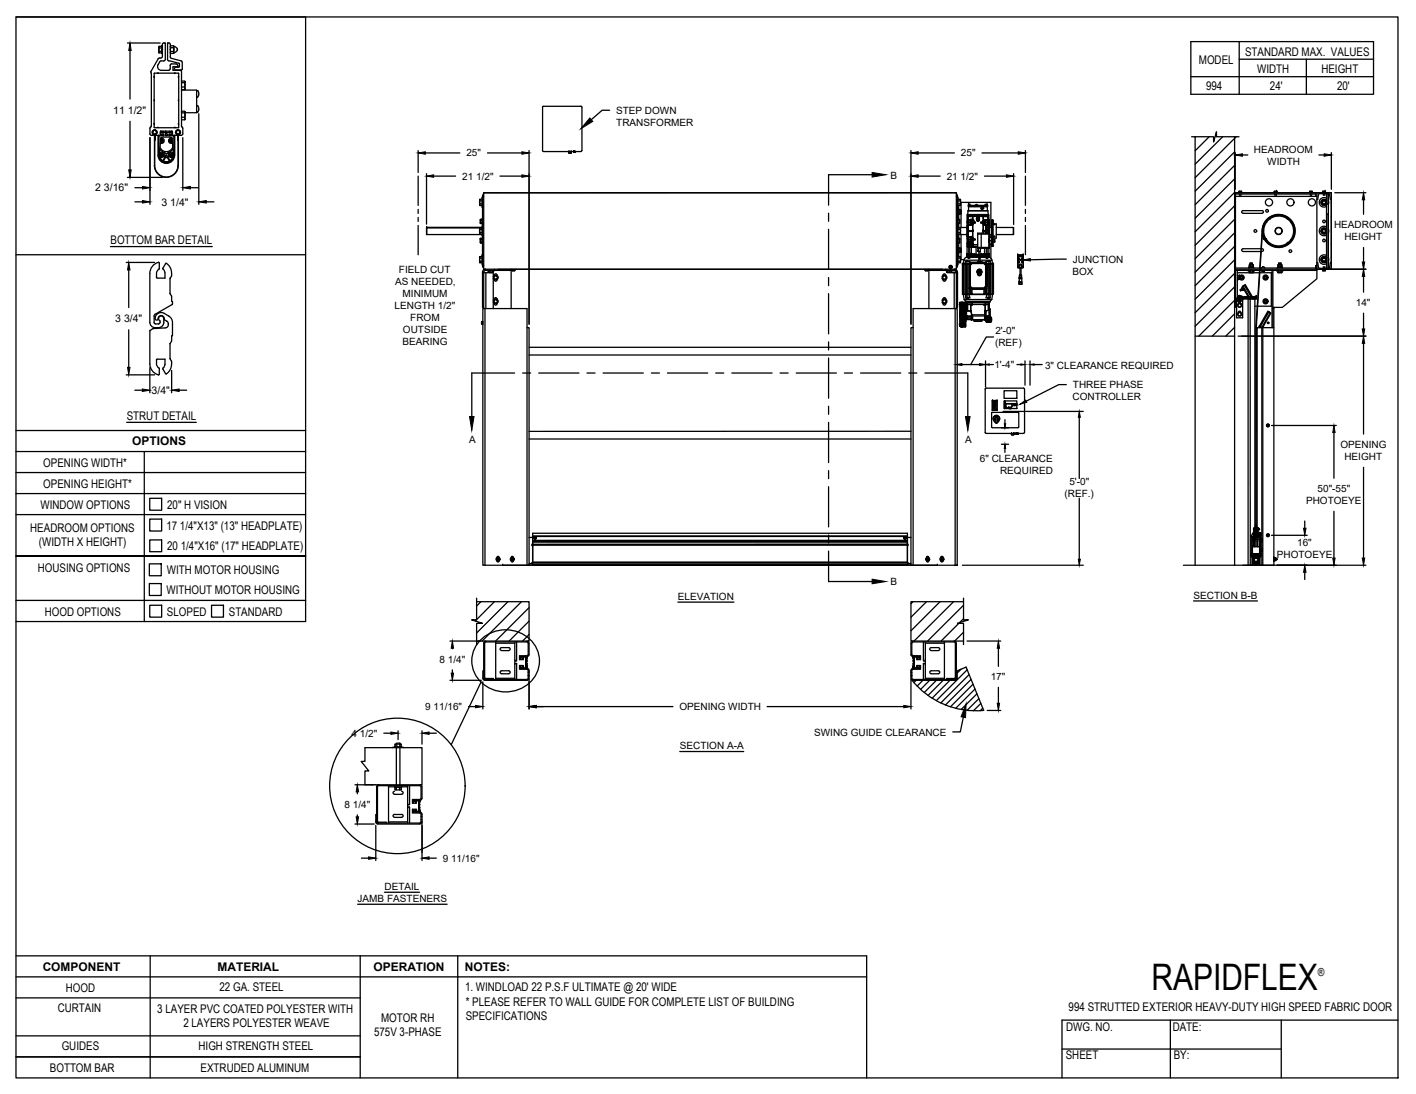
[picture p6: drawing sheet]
<svg xmlns="http://www.w3.org/2000/svg" width="279mm" height="216mm" viewBox="0 0 279 216" stroke-linecap="round" stroke-linejoin="round" font-family="sans-serif">
<defs><g id="words">
<text font-size="7.2" x="227.2" y="195.5">RAPIDFLEX</text>
<g font-size="2.4">
<text x="245.7" y="11.1">STANDARD MAX. VALUES</text>
<text x="236.6" y="12.7">MODEL</text>
<text x="238" y="17.8">994</text>
<text x="248.1" y="14.4">WIDTH</text>
<text x="250.6" y="17.8">24'</text>
<text x="260.7" y="14.4">HEIGHT</text>
<text x="263.8" y="17.8">20'</text>
<text x="21.8" y="48.2">BOTTOM BAR DETAIL</text>
<text x="25" y="82.8">STRUT DETAIL</text>
<text x="26.1" y="87.8">OPTIONS</text>
<text x="8.5" y="92.1">OPENING WIDTH*</text>
<text x="8" y="100.4">WINDOW OPTIONS</text>
<text x="8.5" y="96.2">OPENING HEIGHT*</text>
<text x="33" y="100.4">20&quot; H VISION</text>
<text x="6" y="105">HEADROOM OPTIONS</text>
<text x="7.7" y="107.8">(WIDTH X HEIGHT)</text>
<text x="32.8" y="104.5">17 1/4&quot;X13&quot; (13&quot; HEADPLATE)</text>
<text x="7.5" y="112.9">HOUSING OPTIONS</text>
<text x="32.9" y="113.3">WITH MOTOR HOUSING</text>
<text x="33" y="108.6">20 1/4&quot;X16&quot; (17&quot; HEADPLATE)</text>
<text x="32.9" y="117.2">WITHOUT MOTOR HOUSING</text>
<text x="8.8" y="121.5">HOOD OPTIONS</text>
<text x="32.9" y="121.5">SLOPED</text>
<text x="45.1" y="121.5">STANDARD</text>
<text x="8.4" y="191.7">COMPONENT</text>
<text x="42.9" y="191.6">MATERIAL</text>
<text x="73.7" y="191.7">OPERATION</text>
<text x="91.7" y="191.7">NOTES:</text>
<text x="13" y="195.7">HOOD</text>
<text x="43.3" y="195.6">22 GA. STEEL</text>
<text x="91.8" y="195.6">1. WINDLOAD 22 P.S.F ULTIMATE @ 20' WIDE</text>
<text x="11.4" y="199.7">CURTAIN</text>
<text x="31" y="199.9">3 LAYER PVC COATED POLYESTER WITH</text>
<text x="36.2" y="202.7">2 LAYERS POLYESTER WEAVE</text>
<text x="75.2" y="201.7">MOTOR RH</text>
<text x="91.9" y="201.3">SPECIFICATIONS</text>
<text x="91.9" y="198.4">* PLEASE REFER TO WALL GUIDE FOR COMPLETE LIST OF BUILDING</text>
<text x="210.4" y="203.6">DWG. NO.</text>
<text x="210.9" y="199.5">994 STRUTTED EXTERIOR HEAVY-DUTY HIGH SPEED FABRIC DOOR</text>
<text x="231.4" y="203.4">DATE:</text>
<text x="12.2" y="207.3">GUIDES</text>
<text x="39.2" y="207.2">HIGH STRENGTH STEEL</text>
<text x="73.8" y="204.5">575V 3-PHASE</text>
<text x="210.3" y="209.1">SHEET</text>
<text x="231.6" y="209">BY:</text>
<text x="9.8" y="211.5">BOTTOM BAR</text>
<text x="39.6" y="211.6">EXTRUDED ALUMINUM</text>
</g>
<text font-size="2.2" x="260.1" y="192.6">®</text>
<g font-size="2.1">
<text x="22.3" y="22.5">11 1/2&quot;</text>
<text x="18.8" y="37.8">2 3/16&quot;</text>
<text x="31.9" y="40.6">3 1/4&quot;</text>
<text x="22.7" y="63.6">3 3/4&quot;</text>
<text x="29.9" y="77.7">3/4&quot;</text>
</g>
<g font-size="2">
<text x="121.6" y="22.5">STEP DOWN</text>
<text x="121.6" y="24.9">TRANSFORMER</text>
<text x="91.2" y="35.4">21 1/2&quot;</text>
<text x="92" y="30.9">25&quot;</text>
<text x="175.7" y="35.3">B</text>
<text x="186.8" y="35.4">21 1/2&quot;</text>
<text x="189.6" y="30.9">25&quot;</text>
<text x="247.4" y="30.1">HEADROOM</text>
<text x="250.1" y="32.5">WIDTH</text>
<text x="263.2" y="45.1">HEADROOM</text>
<text x="265.3" y="47.5">HEIGHT</text>
<text x="78.7" y="53.9">FIELD CUT</text>
<text x="211.7" y="51.9">JUNCTION</text>
<text x="78" y="56.2">AS NEEDED,</text>
<text x="79.4" y="58.6">MINIMUM</text>
<text x="211.6" y="54.2">BOX</text>
<text x="77.9" y="61">LENGTH 1/2&quot;</text>
<text x="79.5" y="65.7">OUTSIDE</text>
<text x="81" y="63.4">FROM</text>
<text x="196.4" y="65.8">2'-0&quot;</text>
<text x="267.5" y="60.4">14&quot;</text>
<text x="79.4" y="68.1">BEARING</text>
<text x="196.3" y="68.2">(REF)</text>
<text x="196.2" y="72.6">1'-4&quot;</text>
<text x="206.2" y="72.8">3&quot; CLEARANCE REQUIRED</text>
<text x="211.7" y="76.6">THREE PHASE</text>
<text x="211.6" y="79">CONTROLLER</text>
<text x="92.6" y="87.5">A</text>
<text x="190.4" y="87.5">A</text>
<text x="264.5" y="88.4">OPENING</text>
<text x="193.3" y="91.2">6&quot; CLEARANCE</text>
<text x="197.3" y="93.5">REQUIRED</text>
<text x="211" y="95.7">5'-0&quot;</text>
<text x="265.3" y="90.8">HEIGHT</text>
<text x="210" y="98.1">(REF.)</text>
<text x="257.7" y="99.5">PHOTOEYE</text>
<text x="260" y="97.2">50&quot;-55&quot;</text>
<text x="255.9" y="107.7">16&quot;</text>
<text x="251.9" y="110">PHOTOEYE</text>
<text x="133.8" y="118.4">ELEVATION</text>
<text x="175.7" y="115.5">B</text>
<text x="235.5" y="118.2">SECTION B-B</text>
<text x="86.7" y="130.8">8 1/4&quot;</text>
<text x="195.5" y="134.3">17&quot;</text>
<text x="83.9" y="140.1">9 11/16&quot;</text>
<text x="134" y="140.1">OPENING WIDTH</text>
<text x="69.4" y="145.4">4 1/2&quot;</text>
<text x="134.1" y="147.9">SECTION A-A</text>
<text x="160.7" y="145.2">SWING GUIDE CLEARANCE</text>
<text x="68" y="159.4">8 1/4&quot;</text>
<text x="87.4" y="170">9 11/16&quot;</text>
<text x="70.6" y="178">JAMB FASTENERS</text>
<text x="75.9" y="175.7">DETAIL</text>
</g>
</g></defs>
<!-- layer: ANNOTATIONS -->
<g fill="none" stroke="#000" stroke-width=".25">
<path d="M25.1 8.5h6.5M25.7 10v9.6M25.1 35h7M25.7 23.9v9.6M26.6 37h1.5M26.6 39.8h1.5M29.6 27.2v13.1M36.1 27.2v10.3M37.6 37h1.5M39.2 22.4v17.9M40.7 39.8h1.5M82.5 29.7v4.3"/>
<path d="M83.9 30.2h6.8M84.2 34.3v9.9M85.6 34.8h4.3M96.2 30.2h6.8M98.7 34.8h4.3M104.4 29.7v34.3M120.3 21.8h-1.5l-2.1 1.8M179.7 29.7v34.3M181.2 30.2h7.1M181.2 34.8h4.3M193.8 30.2h7.1M194.2 34.8h4.4"/>
<path d="M200 34.3v10M202.3 29.7v4.3M243.7 30.1v7.3M245.2 30.6h1M260.2 30.6h1.1M262.7 30.1v7.3M263.4 38h6.1M269 39.4v2.9M24.9 51.8h5.6M25.4 53.3v7.4M210.4 51.1l-7.1 .2M260.5 53.1h9"/>
<path d="M269 48.9v2.8M269 54.5v3.2M24.9 74h5.6M25.4 65.1v7.4M26.6 77h1.5M29.6 72.6v4.9M33.9 73.1v4.4M35.3 77h1.5M189.8 71.9h3.5M194.5 71.2v5.2M195.2 71.9h.8M196 66.5h-1.4l-3.1 5.4"/>
<path d="M200.7 71.9h.7M202.2 71.2v4.8M203.2 71.2v4.8M204 71.9h1.6M210.4 75.9h-1.5l-6.4 3.3M244.3 66.3h25.2M269 61.8v3.1M269 67.8v17.9M197.6 87.7h1.4M197.6 84.4h1.4M197.9 81.2h15.8M198.3 82.8v.8"/>
<path d="M198.3 88.5v.8M213 82.4v12M213 98.3v12.1M250.9 84h12.8M263.2 85.4v9M269 92.2v17.9M133.8 118.8h11M189.9 111.5h23.8M235.5 118.6h12.6M245.3 111.5h24.2M250.9 105.6h7M257.5 102.8v1.4"/>
<path d="M257.5 112.9v1.5M263.2 100.9v9.2M88.8 126.5h6M88.8 134.3h6.2M89.3 127.9v.1M89.3 132.2v.6M92.5 139.4h1.4M95.3 134.6v5.3M104.4 134.1v5.8M105.8 139.4h27M151.4 139.4h26.9M179.7 134.1v5.8"/>
<path d="M190.8 126.5h6.7M197 127.9v3.6M197 135.6v3.2M70 154.9h3.7M70.5 156.3v.4M75.7 144.7h1.4M78.5 144.2v1.8M83.3 144.2v2.7M84.7 144.7h1.4M134.1 148.3h12.6M190.1 141.5l-.6 2.9h-1.5M194.8 140.2h2.7"/>
<path d="M70 162.6h3.9M70.5 160.8v.4M70.6 178.5h17.6M71.3 169.4h1.4M74.1 162.9v6.9M75.9 176.1h6.9M83.3 162.2v7.6M84.7 169.4h1.4"/>
</g>
<!-- layer: MOTOR RH -->
<g fill="none" stroke="#000" stroke-width=".25">
<path d="M94.7 39.3v1.3M94.7 39.6h.4M95.1 39.3l-.5 .1v1.1l.5 .1M95.2 39v1.9M95.4 38h93.3v15.1h-93.3zM95.4 38.8h-.2v13.6h.2M95.4 38.1h93.3M95.4 38.2l-.2 .5M188.7 38.2l.2 .5M188.7 38.8h.2v13.6h-.2M188.9 39v1.9M189 39.3h.5v.6"/>
<path d="M189 39.6h.5M189.5 39.3v1.3M189.5 39.9v.3M189.5 39.9h6v5M189.6 39.9v5M235.1 27h4.4v1l.5-2v1h4.5M235.8 27v84.5M235.9 27l-.1 .1M238.6 27l-2.8 2.8M241.3 27l-5.5 5.4M243.6 27v84.5M243.6 30l-7.8 7.7"/>
<path d="M243.6 32.6l-7.8 7.8M243.6 35.3l-7.8 7.8M243.6 38l-7.8 7.7M243.7 38.1l.1 1.6M243.8 38.8h16M243.8 38.3h15.8M243.9 27l-8.1 8.1M244.4 38h.6M244.5 38v-.2h.5v.2M244.5 37.8h.5M244.6 38.3v.2h.3v-.2M244.6 37.8v.2"/>
<path d="M244.9 37.8v.2M248.8 38l-.1 .1M251.4 38h.6M251.4 38l.1-.2 .1 .2M251.4 38v.1M251.5 38.3v.2h.3v-.2M251.8 37.8v.2M251.9 37.8h-.3M251.9 37.8h.1M251.9 37.8l.1 .2M251.9 37.8h-.5M256.8 38l-.1 .1"/>
<path d="M258.3 38h.7M258.4 38l.1-.2v.2M258.4 37.8h.5M258.5 37.8h.3v.2M258.5 38.3v.2h.3v-.2M258.8 37.8h.1v.2M259.4 38v.1M259.6 38.1v.7M259.8 38.1v15M259.8 39.4h.1M260 39.3l-.1 .1M260.6 40l.3 .4"/>
<path d="M260.7 40h.1M260.9 38h.7M261 39.4l-.3 .4M261 38v-.2l.1 .2M261 39.4l.6 .1 .1 .2a.54 .54 0 0 0-.8-.2 .54 .54 0 0 0 0 .9 .54 .54 0 0 0 .8-.3 .57 .57 0 0 1-.9 .3 .57 .57 0 0 1 .2-1zM261.1 39.4h.5M261.1 38.2v.3h.3v-.3M261.1 37.8h.3v.2M261.5 37.8h.1M261.5 37.8v.2M261.5 37.8h-.1M261.5 37.8h-.5"/>
<path d="M261.7 39.5v.1M261.7 39.1a.94 .94 0 0 0-1.4 .8 .94 .94 0 0 0 1.4 .8M261.7 38.2v14.8M261.8 38.2v2.1h.3M262.1 38.2v14.8M262.1 39.5v.9M262.1 38.2l.3 .2 .1 .9M262.1 38.2l-1.9 .1-.2 1M262.5 39.3l.1 .1M262.6 39.4h.1M262.7 38h.1M262.7 38h-19"/>
<path d="M262.7 38.1v15h-2.9M262.7 38.1h-18.9v15M262.7 38.1v15M84.2 44.9h.1M84.2 44.9v1.4M84.2 46.3h10.9M84.2 44.9h10.9M84.2 45h10.9M84.2 45v1.3M84.2 45h.1M94.7 50.9v.6M94.7 45v1.2"/>
<path d="M94.7 50.6v1.3M94.7 40.2h.4M94.8 47.2h.1M94.8 47.1v.8M94.8 43.5v.4M94.8 47.8v.1h.3M94.8 47.3h.3M94.8 47.1h.1M94.8 43.3v.8M94.8 47.1v.1M95.1 45.9l-.5 .1 .1 .2h.4M95.1 45.3h-.4v.6"/>
<path d="M95.1 45h-.4v.3M95.1 51.5l-.5 .1 .1 .3h.4M95.1 50.6l-.5 .1 .1 .2h.4M95.1 47.1l-.3 .1M95.1 43.9l-.3 .1v.1h.3M95.1 43.3h-.3v.2h.3M95.1 47.1l-.3 .1v.6h.3M95.2 50.3v1.9M95.2 47v1M95.2 44.6v1.9M95.2 43.2v1M95.2 52.4l.2 .5"/>
<path d="M95.4 53.7h-.2v7h.2M95.4 53.7v7.2M95.8 53.4l-.4 .3M95.8 53.4v-.3a.58 .58 0 0 0-.6 .6M95.8 53.4h5.1M95.9 53.8v7.1M96.3 53.4v.1h1.2v-.1M96.4 53.5v.3h-1M96.5 53.5v.3h.1h.6v-.3M96.5 53.8h.7M96.9 53.5v.3M97.3 53.5v7.4"/>
<path d="M97.3 59.3a.5 .5 0 0 1 .8-.2 .5 .5 0 0 1 0 .8 .5 .5 0 0 1-.8-.3M97.3 54.6a.5 .5 0 0 1 .8-.2 .5 .5 0 0 1 0 .8 .5 .5 0 0 1-.8-.3M97.5 59.3a.35 .35 0 0 0 .3 .5 .35 .35 0 0 0 .3-.5M97.5 59.3l.1-.2h.4l.1 .2M97.5 54.9l.1 .2h.4l.1-.2M97.5 54.6l.1-.2h.4l.1 .2M97.5 54.6l-.1 .2 .1 .1M97.5 59.3a.35 .35 0 0 1 .6 0M97.5 54.9a.35 .35 0 0 0 .6 0M97.5 54.6v.3M97.5 54.6a.35 .35 0 0 1 .6 0M97.5 55.2a.27 .27 0 0 0 .3 .3 .27 .27 0 0 0 .3-.3"/>
<path d="M97.5 54.4a.27 .27 0 0 1 .3-.4 .27 .27 0 0 1 .3 .4M97.5 59.1a.27 .27 0 0 1 .3-.4 .27 .27 0 0 1 .3 .4M97.5 59.9v.1M97.5 60l.3 .2 .3-.2M97.6 53.1v.3M98.1 59.9v.1M98.1 54.6v.3M98.1 54.6l.1 .2-.1 .1M98.3 53.1h87.6M100.9 53.1v7.8M101 53.1h.7M101.1 53.4h.1"/>
<path d="M101.1 53.2v.2h.2M101.3 53.2l.2 .2 .1-.2M101.6 53.4h.1M101.6 53.4h-.5M182.5 53.1h.6M182.6 53.2v.2h.2M182.6 53.4h.4M182.6 53.4h.1M182.8 53.2l.1 .2 .1-.2M183 53.4h.1M183.3 53.4h5v-.3a.58 .58 0 0 1 .6 .6M183.3 53.1v7.8"/>
<path d="M185.9 59.3a.5 .5 0 0 1 .7-.2 .5 .5 0 0 1 0 .8 .5 .5 0 0 1-.7-.3M185.9 54.6a.5 .5 0 0 1 .7-.2 .5 .5 0 0 1 0 .8 .5 .5 0 0 1-.7-.3M186 54.6l-.1 .2 .1 .1M186 54.6a.38 .38 0 0 1 .6-.1 .38 .38 0 0 1 0 .6 .38 .38 0 0 1-.6-.2M186 54.6v.3M186 54.6a.35 .35 0 0 1 .6-.1 .35 .35 0 0 1 0 .5 .35 .35 0 0 1-.6-.1M186.1 60l.2 .2 .3-.2M186.1 54.4a.27 .27 0 0 1 .2-.4 .27 .27 0 0 1 .3 .4M186.1 55.2a.27 .27 0 0 0 .2 .3 .27 .27 0 0 0 .3-.3M186.1 59.1a.27 .27 0 0 1 .2-.4 .27 .27 0 0 1 .3 .4M186.1 59.9v.1M186.6 53.1v.3"/>
<path d="M186.6 59.9v.1M186.6 53.4h2.2M186.8 53.4h.1M186.8 53.4v.4h2M186.9 53.8h.1M186.9 53.4v.4M187.3 53.4v.4M187.6 53.4v.4h-.7M187.6 53.8h.1M187.7 53.4v.4h1M187.8 53.4h.1M188.3 53.8v7.1"/>
<path d="M188.3 53.4l.4 .3h.2M188.6 53.4l.1 .2M188.7 53.6v7.3M188.7 53.6h.1M188.9 53.7v7h-.2M188.9 47v1M188.9 44.6v1.9M188.9 43.2v1M188.9 50.3v1.9M188.9 52.4l-.2 .5M189 51.5h.5v.2v.2h-.5M189 50.6l.5 .1v.2h-.5"/>
<path d="M189 45l.5 .1v1l-.5 .1M189 40.2h.5v.2v.2h-.5M189 47.1l.4 .1M189 47.8h.4l-.1 .1h-.3M189 47.1h.3v.7M189 43.3h.4l-.1 .2h-.3M189 47.3h.3M189 46.3h1.8M189 44.9h1.8M189 43.9h.3M189 45.3h.5M189 45.9h.5"/>
<path d="M189.2 41.3v1M189.2 48.9v1M189.2 40.6v2.7M189.2 44.1v.8M189.2 46.3v.8M189.2 47.9v2.7M189.3 49.1l.3 .2v.3h-.3M189.3 49h.3v.1M189.3 41.4l.3 .1M189.3 42h.3M189.3 43.5v.6h-.3M189.3 47.1h.1"/>
<path d="M189.3 47.1l.1 .1M189.3 43.3v.8M189.4 47.2h.1M189.4 47.1l-.1 .8M189.4 59.9l-.1 .2zM189.4 59.8l-.1 .2M189.4 59.9v.4l-.1-.2M189.4 59.8v4.6M189.4 59.8h.1M189.4 59.8l.1 4.6M189.5 50.9v.3M189.5 50.6v1.3"/>
<path d="M189.5 45v1.2M189.5 59.8h.1M189.5 59.8a.55 .55 0 0 1 .8 .3M189.5 59.8v-.1a.56 .56 0 0 1 .8 .2M189.5 59.8v4.6M189.5 59.7h.1M189.5 59.7l-.1 .1M189.5 51.2v.3M189.5 51.2h.7M189.5 59.8v4.5M189.5 60h.2M189.6 49.6v.2h-.3"/>
<path d="M189.6 41.6v.6h-.3M189.6 49v.8M189.6 41.4v.1M189.6 41.5l-.3 .1M189.6 41.5v.7M189.6 46.3v4.9M189.7 59.9h.1M189.7 59.9v.1M189.7 60h.1M189.7 59.9h.2M189.8 59.9v4.4M189.8 59.6h.6"/>
<path d="M189.8 59.7l-.3 .1a.54 .54 0 0 1 .8 .2M189.9 52.1h1.3v.1M189.9 52.1h.1M189.9 52.1h.2h-.2M189.9 52.1v6h.8M189.9 59.9v.4M189.9 60h.1M190 60h-.1M190 59.9l-.1 .1M190 59.9h.1M190 59.9v.1M190 52.1v6"/>
<path d="M190.1 59.9l-.4-.1-.2 .1 .2 .1M190.1 59.8l.2 .2M190.1 58.1h.6M190.1 52.1v6M190.1 58.1l.1 1M190.1 52h.4M190.1 52v.1M190.1 59.9v4.4M190.1 60h-.2M190.2 59.9v4.4M190.2 52.1h.1M190.2 52.1h-.3h.4"/>
<path d="M190.2 51.4h2.9M190.2 51.4l-.1 .6M190.2 60v4.2M190.2 59.9h.1M190.2 59.1h5.5M190.2 59.1l.4 .4M190.3 59.9v.2M190.3 59.9l.3 .1M190.4 59.6v2.9M190.4 59.6l.2 .1v.5M190.4 52.1v6M190.5 58.1h.7l.2 .7h-.9z"/>
<path d="M190.6 59.5h4.7M190.6 59.5v.2h4.7v-.2M190.6 58.8h.1M190.6 58.8h.4M190.7 50.8h.4M190.7 50.8l-.5 .5M190.7 50.7l.4 .1M190.7 51.6v-.1l.2 .1M190.7 52v6.1M190.7 59.7v1.2M190.7 50.5h.1M190.7 50.5h2.4"/>
<path d="M190.7 50.7v.1M190.8 50.2h.1M190.8 50.5h.1M190.8 50.5l.4 .1M190.8 50.2h-.1M190.8 52.1v6h.3l.1-.2M190.8 50.5v.1M190.8 50.5h2.3M190.8 50.6h.1M190.8 50.5l-.1 .2M190.8 58.8v.1M190.8 44.5v2.2"/>
<path d="M190.8 51.6v.4M190.8 58.1v.7M190.8 46.7h.1M190.8 44.5h.1M190.8 47.2h.1M190.8 44h.1M190.8 48.2h.1M190.8 48.6h.1M190.8 50.1v-7.7h4.3v7.7M190.8 52.1v6M190.9 50.3h.1M190.9 50.2h.1"/>
<path d="M190.9 50.5h.1M190.9 50.5l1.5 .1M190.9 50.5v.1M190.9 50.2v.2h1.3l.1-.2h.8M190.9 50.1v.2M190.9 50.2h.6M190.9 42.3h4.1M190.9 42.3l.1-.7h3.9l.1 .7M190.9 58.1h4.1M190.9 50.6h.1M190.9 52v.1M190.9 58.1h.1"/>
<path d="M190.9 50.4h.1M190.9 50.4h1.3M190.9 58.8v.1M190.9 48.1v.3M190.9 58.8v.1h-.2v-.1h.3M190.9 48.6l.1 .1h-.2M190.9 42.7v1.6M190.9 46.9l.1 1M190.9 48.6h.2M191 43.6l.6 .1M191 58.8h.1M191 43.7v.5z"/>
<path d="M191 42.7h.1M191 48.5h.1M191 48.6h.1M191 48h.1M191 47.9h.1M191 47v.5zM191 43.4h.1M191 47.9v.1M191 48.5v.1M191 48.5l-.1 .1M191 43.4h.7M191 47.6h.5"/>
<path d="M191 48l-.1 .1M191 46.9h.5M191 46.9h.1M191 44.3v1.4M191 44.3h.1M191 45.7v1.2M191 45.5l.9 .1-.9 .1M191 47.7l.5 .1zM191 46.8h.6l.1 .4M191 47.7v.1M191 46.9l.6 .1M191 47.8v.1"/>
<path d="M191 47.9h.4M191 48.7h.1M191 48.7l.2 .1M191 47.3h.5M191 42.7v.7M191 43.9h.5M191 43.5h.5M191 47.9h.2M191 42.7l-.1 5.4M191 48.7h.2v1.5M191 47.8h.1M191 43.4h.7l-.2 .1"/>
<path d="M191 42.4v.3M191 42.7h.9M191 41.6h.1M191.1 50.8v.2l.6-.2M191.1 50.8h.1M191.1 45.6h.1M191.1 45.7h.1M191.1 45.6v.1M191.1 45.5h.1M191.1 46.7v.1M191.1 46.7l.6 .2M191.1 42.4h-.1"/>
<path d="M191.1 50.6v.4M191.1 45.5h.8M191.1 45.5l.9 .1h-.1M191.1 46.7h.1M191.1 44.5h.1M191.1 44.5v1M191.1 45.7v1M191.1 45.5v.1M191.1 45.7h.8M191.1 46.7h.4M191.1 40.4v.1M191.1 40.4h.2"/>
<path d="M191.1 40.4h.1M191.1 48.6h.1M191.2 40.7v.1M191.2 56.8l.2 .3M191.2 50.5h.1M191.2 48.7h.4M191.2 48.7h.1M191.2 56.9v1.2h.4v-1M191.2 48.6h.1M191.2 42.4v.3M191.2 42.7h1.5M191.2 42.7h-.2h1.7"/>
<path d="M191.2 48.6a.37 .37 0 0 1-.2-.6 .37 .37 0 0 1 .6 .1 .37 .37 0 0 1-.3 .5M191.2 40.7h.1M191.2 40.5h-.2v.2h.2M191.2 57v1.1M191.3 52v4.8M191.3 50.6v.4M191.3 40.5v.2M191.3 51.9h3.3l.1 5-.1 .1-3.3-.1zM191.3 56.6h.2v.1zM191.3 51.8v-.2h-.8v.4h.7M191.3 40.7v.1M191.3 52.3v4.3"/>
<path d="M191.3 40.4h.1M191.3 40.4v.1M191.4 56.5l.3 .4h2.5l.3-.4M191.4 40.7h.1M191.4 40.7l-.1-.2h.3v.2M191.4 40.8h3.4M191.4 47.9h.1M191.4 42.4h.1M191.4 47.9l.4 .2M191.4 42.7h.1M191.4 50.4h.1M191.4 42.7h.2"/>
<path d="M191.4 50.4h.2M191.4 50.3h.1M191.4 51.7l-.2 .3M191.4 50.3v.1M191.5 52.1v.2h-.2M191.5 52.1l-.2 .2M191.5 56.7l.1 .1M191.5 51.8h3M191.5 57h3M191.5 48.6h.1M191.5 50.3l-.6 .1M191.5 50.3l-.1 .1"/>
<path d="M191.5 50.3h.3M191.5 50.4h.1M191.5 42.7h.1M191.5 47.5v-.5h.1v.5h-.1M191.5 47.5v.1h-.5M191.5 43.6h.1v.6h-.1M191.5 47.5h.1M191.5 43.7h.1M191.5 43.7v.5M191.5 50.2h-.8v.3M191.5 44.2v.1h-.5M191.5 50.2v.1"/>
<path d="M191.5 50.5h.1M191.5 57.1v1M191.5 44.2h.1M191.5 50.1h.1M191.5 48.6h.2M191.5 50.3h.1M191.5 43.5h.1M191.5 43.5l.2 .1v.6l-.6 .3M191.5 44.4h-.5M191.5 43.5l.2 .1M191.5 47.7l-.5 .1M191.5 44.4l-.4 .1"/>
<path d="M191.5 46.7l.2 .1M191.5 46.7v.1M191.6 47.7l-.1 .1M191.6 52l-.1 .1M191.6 56.8h.1v.2zM191.6 42.4h-.1M191.6 48l.2 .1M191.6 50.3h.1M191.6 50.3l-.1 .1M191.6 40.5h.8v.2M191.6 50.4h.1M191.6 47.8h-.1"/>
<path d="M191.6 42.7h.1M191.6 48.7l.1 .1M191.6 42.4h.1M191.6 57.9h.2M191.6 47.7l.1 .2-.1-.1M191.6 48.8l.1 1.5M191.7 50.1h.1M191.7 48.6h.1M191.7 50.4h.2M191.7 50.4h.1M191.7 44.3l-.2 .1M191.7 51.9v.1h-.1"/>
<path d="M191.7 51.9l-.1 .1M191.7 47.2h.1M191.7 47l.2 .2M191.7 43.9h.1M191.7 43.6h.1M191.7 46.9h.1M191.7 43.9h.6M191.7 51.9h2.5M191.7 57h2.5M191.7 43.6v.3M191.7 47.2v.4l-.2 .1M191.7 43.9l.2 .1h-.2"/>
<path d="M191.7 46.8v.2v-.1M191.7 44.2v.1zM191.7 47.6l-.1 .2M191.7 43.5h.5M191.7 43.5h.1M191.7 46.8h.1M191.7 44.3h.1M191.7 44.3l-.2 .2M191.7 47.7h.2M191.7 46.8h.2M191.7 46.8v.1M191.7 44.3h.2"/>
<path d="M191.7 50.3h.1M191.7 50.3v.1M191.7 44v.2M191.7 47.2h.2M191.7 43.4v.1M191.7 43.4h.1M191.7 44h.1M191.7 44h.2M191.7 50.8h1.4M191.8 50.4h.1M191.8 47.4l-.1 .1M191.8 47.2h.2"/>
<path d="M191.8 48.1h.1M191.8 43.4h.1M191.8 44h.1M191.8 47.4h.1M191.8 47.1h.1M191.8 47.3h.1M191.8 47.1v.1M191.8 44v.2M191.8 47v.1M191.8 47.3v.3M191.8 50.5h.1M191.8 57.1v1h2.3v-1"/>
<path d="M191.8 48.1l-.1 .5M191.8 50.7l-.1 .1M191.8 50.7h1.3M191.8 50.6v.1M191.8 50.1h.1M191.8 50.3v.1M191.8 50.3h.1M191.8 50.2h.2M191.8 50.2v.1M191.8 50.2h1.3M191.9 48.7v.1M191.9 45.6h.1"/>
<path d="M191.9 50.3h-.1M191.9 50.3h.1M191.9 50.3v.1M191.9 48.1h.1M191.9 44h.1M191.9 47.3v.1M191.9 47.2l-.2 .1M191.9 47.2h.1M191.9 42.7h.1M191.9 45.7h.1M191.9 43.4h.1M191.9 43.4h-.1"/>
<path d="M191.9 48.1h-.1M191.9 47.4h.1M191.9 47.1v.1M191.9 47.3h.4M191.9 42.7v.7M191.9 45.7v1.4M191.9 47.3v.8M191.9 47.2h.4M191.9 44h.4M191.9 48.8h.7M191.9 48.8h-.2v1.3M191.9 44.3v2.6"/>
<path d="M191.9 47.6h.1M191.9 47.7v.4l.3 .2M191.9 45.6l-.8 .1M192 45.5h.1M191.9 45.6l.1 .1M191.9 45.5h.1M191.9 44.3h.1M191.9 47.7h.1M191.9 46.9v.2M191.9 47.1l.1 .1M191.9 44v1.5M192 43.4h.1"/>
<path d="M192 50.3h.1M192 44h-.2M192 47.3h-.2M192 45.6v.1M192 50.2v.1M192 47.2h.4v.1h-.4M192 47.2h.3M192 47.3h.4M192 48.1h.1M192 45.5v.1M192 47.3l-.1 .1M192 50.2h.1"/>
<path d="M192 50.2h.2M192.1 48.3h.8M192.1 50.6h1M192.2 42.7h.1M192.2 43.8l-.1 .1M192.2 42.7h.5M192.2 42.7h-.3v.7l.3 .1v.3h.2v.2h-.4M192.3 50.2h.1M192.3 43.8v.1M192.3 50.2l-.9 .1M192.3 50.3l-.1 .1M192.4 50.5h.7l-2.3 .1"/>
<path d="M192.4 44h.1M192.4 44h-.4M192.4 47.2h-.1M192.4 43.8l-.1 .1M192.4 40.5h1.1M192.6 50.1l-1.8 .1M192.7 42.7h.1M192.7 42.7v.6l.1 .2M192.7 42.7v.5l.1 .2M192.8 42.7h.1M192.8 43.5h.1M192.8 43.5a.16 .16 0 0 0 .2 .2 .16 .16 0 0 0 .1-.2"/>
<path d="M192.8 43.5l.2 .2 .1-.2M192.8 53.8a.44 .44 0 0 1 .5-.4 .44 .44 0 0 1 .4 .4M192.8 53.7a.44 .44 0 0 1 .5-.4 .44 .44 0 0 1 .4 .4M192.8 53.8a.43 .43 0 0 1 .5-.5 .43 .43 0 0 1 .4 .5M192.8 53.7a.43 .43 0 0 1 .5-.4 .43 .43 0 0 1 .4 .4M192.8 53.6a.44 .44 0 0 1 .5-.4 .44 .44 0 0 1 .4 .4M192.8 53.6h.1M192.8 53.7h.1M192.8 53.8h.1M192.9 53.3a.44 .44 0 0 1 .5-.2 .44 .44 0 0 1 .3 .5 .43 .43 0 0 0-.4-.4 .43 .43 0 0 0-.5 .4zM192.9 42.4h.1M192.9 51.7h.9"/>
<path d="M192.9 51.7v.1M192.9 49.5h.1M192.9 54.1v-.2a.35 .35 0 0 1 .4-.3 .35 .35 0 0 1 .3 .3v.2M192.9 53.9a.35 .35 0 0 1 .4-.4 .35 .35 0 0 1 .3 .4M192.9 48.6h-.8v-.3a.18 .18 0 0 0-.2-.2 .18 .18 0 0 0-.2 .2v.3l-.5 .1h1.4v1.5M192.9 48.8h2.3M192.9 46.2h2.3M193 53.4l.3-.1 .3 .1M193 53.3l.3-.1 .3 .1M193 53.5l.3-.1 .3 .1M193 40.5a.29 .29 0 0 0-.3-.2 .29 .29 0 0 0-.3 .2M193 53.8l.3-.2 .3 .2"/>
<path d="M193 49.5h-.1h.1M193.1 54.1l.1-.2 .2 .1 .1 .1M193.1 49v.6M193.1 42.4h.1M193.1 43.4h.1M193.1 43.4v.1M193.1 43h.1M193.1 50.7h.1M193.1 49.6v2M193.1 51.1h.3M193.2 43l.1 .2-.2 .2M193.2 42.7h.1"/>
<path d="M193.2 42.7h.6M193.2 42.7l.1 .6-.2 .1M193.2 42.7h.5M193.2 42.7v.3M193.4 50.2h.3M193.4 50.5h1.8M193.4 50.8h.8M193.4 49.6v2M193.4 50.6h1.8M193.4 50.5l1.7 .1M193.4 50.2h.7M193.4 51.4h2.3"/>
<path d="M193.4 50.7h.7M193.5 49l-.1 .6h-.3M193.5 40.7h.7M193.5 40.7h-2.1M193.6 44h-.1M193.6 44h.3M193.6 44h.4M193.6 43.9h.4M193.6 46v3M193.7 50.2h.1M193.7 50.2v.2l1.4-.1M193.7 50.3h1.4"/>
<path d="M193.7 50.2h.2M193.7 53.8l-.1 .2M193.7 50.3v.1M193.7 50.2v.1M193.7 53.8a.42 .42 0 0 0-.5-.4 .42 .42 0 0 0-.3 .7M193.7 53.6h.1M193.7 53.7h.1M193.7 50.4h.1M193.7 50.4h1.4M193.7 42.7h.1M193.7 42.7h.3v.8M193.8 40.9a.21 .21 0 0 0-.3 .2 .21 .21 0 0 0 .3 .2"/>
<path d="M193.8 41.3h.1M193.8 42.7h1.1M193.8 42.7h-.1M193.8 51.7v.1M193.9 50.2h.1M193.9 50.2h.2M193.9 43.8h-.4v.2h.4M193.9 43.8h-.4M193.9 45.5l.1 .1M193.9 44h.1M193.9 43.8h.1M193.9 50.2v.1"/>
<path d="M194 44h.2M194 45.6l-.1 .1M194 43.8h.1M194 44h.1M194 44.3v1.4M194 45.6h.1M194 42.7h.1M194 45.6v.1M194 45.7h.1M194 45.5h.1M194 43.5v.3M194 44v1.5"/>
<path d="M194 45.7v.3M194 43.9l.2 .1M194 43.9h.2M194 44v.3M194 43.5h.2M194 42.7v1.1M194 43.8h.2M194 45.7h.9M194 45.5h.9M194 44.3h.2M194 50.3h.1M194.1 50.3h.1"/>
<path d="M194.1 50.3h.4M194.1 50.4h.1M194.1 50.3v.1M194.1 45.6h-.1l.9 .1M194.1 50.1h-.1M194.1 50.7l.1 .1M194.1 50.6v.1M194.1 57.9h.2M194.1 50.1h.3M194.2 50.4h.1M194.2 50.2v.1M194.2 50.2l-.1 .1"/>
<path d="M194.2 43.8h.1M194.2 43.8l-.2 .1M194.2 44h.1M194.2 43.6v.2M194.2 44v.2M194.2 50.5h.1M194.2 50.3l-.1 .1M194.2 50.8l.6 .2 .1-.2M194.2 44v.3l.2 .1M194.2 43.5v.1zM194.2 44.2v.1M194.2 44.3l.2 .2"/>
<path d="M194.2 44.3l.2 .1M194.2 52l.3 .3v4.3l-.3 .2M194.2 52h-2.5l-.2 .3v4.3l.2 .2h2.5M194.2 51.9h.2l-.2 .1M194.2 56.8v.2l.2-.2M194.2 44.3h.1M194.2 51.9v.1M194.2 50.3h.1M194.2 40.7h.4M194.2 40.7h.1M194.3 50.1h.1M194.3 49v1.1"/>
<path d="M194.3 42.4h.1M194.3 50.4h.2M194.3 50.3l-.1 .1M194.3 50.4h.1M194.3 44.2h.2M194.3 42.7h.1M194.3 42.7h.2M194.3 50.3v.1M194.3 50.3h.1M194.4 42.7h.1M194.4 40.5h.1M194.4 40.5h.2"/>
<path d="M194.4 40.5h-.9v.2M194.4 52l.1 .1M194.4 40.5v.2M194.4 42.4h.1M194.4 50.5h.6M194.4 50.4h.1M194.4 50.5h.1M194.4 43.4l-.2 .1M194.4 44.4l.5 .1M194.4 43.4v.1M194.4 43.4h.5M194.4 50.1h-1"/>
<path d="M194.4 50.3v.1M194.4 50.3h.1M194.5 42.7h.1M194.5 43.6h-.2v.6h.2M194.5 43.7h.1M194.5 43.7v.5M194.5 46h.1M194.5 45.8h.1M194.5 45.9h.1M194.5 44.2v.1h.4M194.5 43.9h.4M194.5 51.7l.2 .3"/>
<path d="M194.5 52.1l.1 .2M194.5 56.7l-.3 .1M194.5 50.3h.1M194.5 50.3v-.1h-.1l-.1 .1M194.5 50.2h.3M194.5 42.4h.1M194.5 50.3v.1M194.5 50.2h.7v.3M194.5 50.2h.6M194.5 52.2l-.2-.3h-2.6l-.3 .3v4.4M194.6 52.3h.1M194.6 52.3v4.3"/>
<path d="M194.6 40.4h.1M194.6 40.4h.2M194.6 45h.1v.1M194.6 45h.1M194.6 45v.1M194.6 44.9h.1M194.6 45.1h.1v.1M194.6 45.1h.1M194.6 45.1v.1M194.6 45.2h.1M194.6 45.4h.1M194.6 45.4v.1"/>
<path d="M194.6 45.5h.1M194.6 45.3v.1M194.6 44.7h.1M194.6 44.9h.2zM194.6 40.4h.2v.1M194.6 40.4v.1M194.6 44.8h.1M194.6 45.3h.1M194.6 45.3l.2-.1-.2 .2M194.7 44.5h.1M194.6 45.8h.1M194.6 46h.1"/>
<path d="M194.6 45.9h.1M194.6 52.3v4.3h-.1v.1l.1-.1M194.6 51.8v-.2h.8v.4h-.6M194.6 44.8v.1M194.6 44.8l.1 .1M194.6 44.6h.1M194.6 44.6v.1M194.6 40.7v.1M194.6 40.7h.1M194.6 40.5v.2M194.6 45l.1 .1M194.6 45.1l.1 .1"/>
<path d="M194.7 45.5h.1M194.7 52v4.8M194.7 45v.1M194.7 45.1h.1M194.7 45.2h.1M194.7 45.1v.1M194.7 44.6l-.1 .1M194.7 44.5l.1 .1h-.2zM194.7 45.9h.1M194.7 46h.1M194.7 45.8h.1M194.7 50.6v.4"/>
<path d="M194.7 45h.1M194.7 57v1.1M194.7 40.7h.1M194.7 40.5h.2v.2h-.2M194.7 44.9h.1M194.7 45.4h.1M194.7 45.4v.1M194.7 44.6h.1M194.7 49v1.2M194.7 44.6v.1M194.7 42.7h.2M194.7 54.9v.7"/>
<path d="M194.7 56.8l-.2 .3v1M194.7 56.9v1.2h-.4v-1M194.7 42.4v.3h-1.5M194.7 44.7h-.1M194.7 44.7h.1M194.8 53.6h.1M194.8 54.8h.1M194.8 55.6h.1M194.8 54.9h.1M194.8 52.5h.1M194.8 53.3h.1M194.8 56h.1"/>
<path d="M194.8 56.5h.1M194.8 50.5h.2M194.8 53.6v1.2M194.8 54.9v.7M194.8 52.5v.8M194.8 52.2l.4-.1-.1 6M194.8 49v1.1l.4 .1M194.8 45.9h.1M194.8 46h.1M194.8 45.8h.1M194.8 50.5h.1M194.8 56v.5"/>
<path d="M194.8 52.4v.9M194.8 53.6v1.1M194.8 55.9v.6M194.8 40.7v.1M194.8 57.9v.2h.3M194.8 40.4h.1M194.8 40.8h-3.7v.8M194.8 40.8h.1M194.8 40.8v.8M194.9 45.7h.1M194.9 44.4h.1M194.9 44.4v.1"/>
<path d="M194.9 45.5l-.9 .1M194.9 45.5h.1M194.9 44.5h.1M194.9 44.5v1M194.9 45.7v.3M194.9 41.6h-3.8M194.9 45.5v.1M194.9 45.6h.1M194.9 45.6h-.8l.8 .1M194.9 50.8h.3M194.9 50.6v.4M194.9 42.4h.1"/>
<path d="M194.9 45.6v.1M194.9 44.4h-.5M194.9 42.7h.1M194.9 43.4h.1M194.9 42.4v1M194.9 44.3h.1M194.9 44.3v1.4M194.9 43.5h-.6l-.1 .5M194.9 58.8h.1M194.9 58.8h.4M194.9 58.8h.3v.1h-.2v-.1M194.9 42.7v3.3v-.3"/>
<path d="M194.9 43.7v.5zM194.9 42.7h-.9M194.9 43.4v.1M195 43.4v.9M195 43.4l-.1 .1M195 43.6l-.7 .1M195 50.5h.1M195 42.7h.1M195 42.7v.7M195 50.5l.1 .1M195 50.6h.1M195 50.5v.1"/>
<path d="M195 51.6v-.1l.2 .1M195 52v.1M195 58.1h.1M195.1 50.5l-.1 .1M195.1 50.6h.1M195.1 50.4h.1M195.1 50.1l-.1 .3M195.1 50.2h.1M195.1 50.5h-.1M195.1 50.2v.1M195.1 47.7h.1M195.1 47.3h.1"/>
<path d="M195.1 43.3h.1v5.7h-2.3v-3h2.3M195.1 47.2l.1 .6M195.1 47.8h.1M195.1 47.2h.1M195.1 45.9h.1M195.1 43.4h.1M195.1 47.6h.1M195.1 47.5h.1M195.1 47.4h.1M195.1 52.1v6M195.1 58.1v.7h-.5l.1-.7h.7v.7h-.3l.1 .1M195.1 50.5h.1"/>
<path d="M195.1 50.5v.1M195.1 51.6v.4M195.2 50.5h-.1M195.2 59.8v.1M195.2 59.7v.2v-.1M195.2 59.8h.1M195.2 50.5h.1M195.2 50.2h.1M195.2 47.3h.1M195.2 50.5v.1M195.2 50.7l.5 .6M195.2 50.5v.2"/>
<path d="M195.2 59.7v1.3M195.2 52.1h.8v6h-.5M195.2 50.7l-.3 .1M195.2 52v6.1M195.2 58.1h.7M195.2 44.5h.1M195.2 44.5v2.2M195.2 46.3h.5M195.2 44.9h.5M195.3 47.5h.2zM195.3 47.8h-.2M195.3 48.2h.4"/>
<path d="M195.3 46.8h.2M195.3 58.8h.1M195.4 52h.4M195.5 48.2h.1M195.5 52.1v6h-.3M195.5 46.3l.1 .5h-.2M195.5 52.1v6M195.5 48.2v2.8M195.6 48.2h.1M195.6 46.8h.1M195.7 46.5h.2M195.7 43.7h.1"/>
<path d="M195.7 59.1l-.4 .4M195.7 51.4l.1 .6M195.8 47.5h.1M195.7 48h.2h-.2M195.7 48.2h.2h-.2M195.7 46.8h.2M195.7 46.7h.2h-.2M195.7 48.5h.2h-.2M195.7 48.6h.2zM195.7 48.6h.1M195.7 43.6v.1M195.7 46.4h.2h-.2"/>
<path d="M195.7 47.8h.2M195.7 47.2h.2M195.7 48h.2M195.7 47h.2M195.7 48.2h.2M195.7 46.6h.2M195.7 48.5h.2M195.7 46.4h.2M195.7 47.3h.2M195.7 47.1h.2M195.7 48.4h.2M195.7 44h.1"/>
<path d="M195.7 43.8h.2M195.8 44h.1M195.8 43.8l-.1 .1M195.8 43.6l-.1 .1M195.8 43.6l.1 .1M195.8 43.6h-.1M195.8 43.6h.1M195.8 43.7h.1M195.8 43.7l-.1 .1M195.8 43.7v.1M195.8 43.5l-.1 .1M195.8 43.5h.1"/>
<path d="M195.8 52l.1 6.1-.2 1M195.8 43.8v.1M195.8 43.5l.1 .1M195.8 47.5l.1 .1M195.8 52.1h.2M195.9 47.8h-.2h.2M195.9 46.5h-.2M195.9 48.6h-.2h.2M195.9 48.6h.1M195.9 44h.1M195.9 43.6l-.1 .1M195.9 43.5v4.9h-.2"/>
<path d="M195.9 43.5v5.1h-.2v-5.1v5.1M195.9 43.5l-.2 .1M195.9 48.5h.1M195.9 47.5h-.1M195.9 43.6h-.2M195.9 52.1v6M195.9 47.8h.4M195.9 44.2h.7v2.8h-.7M195.9 47.3h.4v.5M196 52.1h.1M196 44.3h.3zM196.3 47.7v.1"/>
<path d="M196.6 46.3h3.3M196.6 44.9h3.3M199.9 44.9v1.4M243.6 40.6l-7.8 7.8M243.6 43.3l-7.8 7.8M243.6 46l-7.8 7.7M243.6 48.6l-7.8 7.8M243.6 51.3l-7.8 7.8M243.6 54l-7.8 7.7M243.6 56.6l-7.8 7.8M243.6 59.3l-7.1 7M243.6 53.4h16.2"/>
<path d="M243.6 58.8h1.9M243.6 53.1h19.1M243.8 59.2l.1-.2h3.7v45.1M243.8 59.2v1.3l-.2 .2M243.8 53.4v5.4M243.8 52.9h15.8M243.9 58.8l-.3 .4M244 59v3.7h1.2v-3.7M244 59.4h1.2M244 59.2h1.2M244.1 54.3v1M244.1 53.8h6.9"/>
<path d="M244.1 53.4v5.4M244.2 54.4l.4 .1-.1 .6h-.3M244.2 54.8h.3M244.2 58.8h.1M244.2 58.8h.6M244.2 59.2h.6M244.3 59.2l.1 .2M244.3 59.4h.1M244.3 58.5h.5M244.3 58.7h.1M244.3 58.7h.5M244.3 59.9l.3-.3 .2 .4"/>
<path d="M244.4 59.9h.1M244.4 59h.2M244.4 58.8h.1M244.4 59.2l.1 .2h.2v-.2M244.4 58.5h.3v.2h-.3zM244.4 58.5h-.1l.1 .2M244.4 58.3h.2M244.4 58.3v.2M244.5 58.8h.1M244.5 55.1h.1M244.5 54.4h.1M244.5 54.6a.5 .5 0 0 1 .8-.2 .5 .5 0 0 1 0 .8 .5 .5 0 0 1-.8-.2"/>
<path d="M244.6 54.4h.1M244.6 54.4l-.1 .7M244.6 58.3v.2M244.7 59.4h.1M244.7 58.5l.1 .2M244.7 58.7h.1M244.8 59.2l-.1 .2M244.8 59.4h.1M244.8 58.7h.1M244.8 58.8h.1M244.8 58.6h.1M244.8 58.7h-.6v.1"/>
<path d="M244.8 58.6v.2M244.8 58.6h.2M244.9 58.8h.1M244.9 58.6h.1M244.9 58.7h.1M244.9 58.7v.1M244.9 58.6l.1 .1M245 58.7v.1M245 56.9l.2 .4M245 58.7h1M245 58.7h.1M245 58.8h.1"/>
<path d="M245 57l.2-.1 .1 .2-.1 .1zM245 58.8h-.1M245 58.7l2.9 .2-2.9-.1M245 58.7l2.9-.2-2.9 .2M245 58.8l2.9 .2M245 58.6l-.1 .1 .1 .1M245 58.7l2.9 .1M245.1 56.8h.1M245.1 56.8l.3 .4M245.2 57.2v.1M245.2 56.9l-.1-.1-.1 .1v.1l-.3 .2 .1 .2 .3-.2M245.2 56.8h-.1"/>
<path d="M245.2 56.7l.3 .5M245.3 41.6l-.3 .2 .3 .3h3.7M245.3 57.1v.1l-.1 .1M245.3 56.5l.3-.2 1.4 2.5M245.3 41.6h3.7M245.3 57.2h.1M245.4 56.4l.3-.2 1.5 2.5M245.4 57.2h.1M245.4 56.4h.1M245.5 58.8l-.2 .2M245.5 56.3h.1M245.6 56.3l1.3 2.3"/>
<path d="M246 58.7h.1M246.3 59v52.5M246.3 53.4v.1h1.2v-.1M246.4 58.7l.1 .2 .1-.1M246.4 58.7l-1.3-2.2h.2l1.3 2.3M246.4 52.9h1M246.5 58.9v.1M246.5 53.5l.1 .3h.1v-.3M246.5 52.3h.7l.1 .3-.8 .1zM246.5 53.8h.1M246.5 52.3h.8M246.5 52.6v.1"/>
<path d="M246.5 52.8v-.1h.8v.1M246.5 58.7h.1M246.5 58.7l-1.5 .1M246.6 58.9h.1M246.6 58.8h.1M246.7 58.9v.1M246.7 52h.4M246.7 52v.3M246.7 59v52.5M246.7 53.8h.4M246.7 58.8h.1M246.7 51.9v.1"/>
<path d="M246.7 52.3v.3M246.7 58.7h.1M246.8 58.7h.1M246.8 58.6v.1M246.8 58.6h.1M246.9 58.6h.1M246.9 58.6l.1 .2M247 58.8h.1M247.1 58.9v.1M247.1 51.9v.1M247.1 53.5l.1 .3h.1v-.3M247.1 52.3v.3"/>
<path d="M247.1 52v.3M247.2 58.7v.1M247.2 58.9v.1M247.3 53.8h-.1M247.3 52.6l-.1 .1M247.9 58.7h.1M247.9 58.8l-2.9-.1 2.9 .1M247.9 58.8h.1M247.9 58.9h.1M247.9 58.5h.1M247.9 59h.1M247.9 58.7h-2.9"/>
<path d="M247.9 58.6h.1M247.9 58.6l-2.9 .1M247.9 58.5l-2.9 .2M248.9 52.9l.2-.2h.3l.2 .2M249 53.4v.2h.5v-.2M249 45.6a3.3 3.3 0 0 1 4.7-3 3.3 3.3 0 0 1 .6 5.5 3.3 3.3 0 0 1-5.2-1.8M249 41.6l.3 .2-.3 .3M249 49.1h-3.7l-.3 .3 .3 .2h3.7M249 45.6l-1.2 19.1v38.8M249.1 49.1l.2 .3-.2 .2M249.1 45.6a3.2 3.2 0 0 1 4.6-2.9 3.2 3.2 0 0 1 .6 5.4 3.2 3.2 0 0 1-5.1-1.8M249.1 46.3h.1"/>
<path d="M249.1 45.6h.1M249.1 45.6l-1.2 19.1v38.8M249.1 45.6v.7M249.1 46l.1-.1 .1 .7M249.1 46l.1 .2M249.2 46.2h.1M249.2 46.6l.2 .5M249.2 46.6h.1M249.2 46.2v.1M249.2 46.3h.1M249.2 46.4l-.1 .2M249.3 46.7l.1 .2"/>
<path d="M249.3 46.7h.1M249.3 46.6h.1M249.4 47.1l.1 .2v-.1M249.4 47.1h.1M249.4 45.4l-.2 .2v.7M249.4 46.6l-.1 .1M249.4 46.9l.1 .3M249.4 47h.1M249.5 47.1h.1M249.5 47.3h.1M249.9 47.5v.2M249.9 47.3h.1"/>
<path d="M249.9 47.6l.1 .3 .3 .1M249.9 43.9h.1M250 54.6a.35 .35 0 0 0-.5-.1 .35 .35 0 0 0-.1 .4M250 54.6a.35 .35 0 0 1-.1 .5 .35 .35 0 0 1-.5-.2M250 54.6a.36 .36 0 0 0-.5-.2 .36 .36 0 0 0-.1 .5M250 54.6a.36 .36 0 0 1-.1 .5 .36 .36 0 0 1-.5-.2M250 47.4l-.1 .2M250.2 48h.2M250.4 43.2h.1M250.6 43.2h.1M250.8 53.8v6.6h-2.6M251 53.4v11.3"/>
<path d="M251.2 53.4v11.3M251.9 53.4v.1h1.2v-.1M252.1 52.9h.9M252.1 53.5v.3h.2M252.1 53.8h.9M252.1 52.6l.1 .1M252.1 52.8v-.1h.9v.1M252.2 52.3h.8M252.2 52.3h-.1M252.2 52.3h.8v.3M252.2 52.3h-.1l.1 .4M252.3 52h.5"/>
<path d="M252.3 52v.3M252.3 42.5l-.2 .2M252.3 53.5v.3h.2h.3v-.3M252.3 51.9v.1M252.3 52.3v.3M252.7 51.9l.1 .1M252.8 52v.6M253 53.5v.3h-.2M253 52.6l-.8 .1M253 52.6l-.1 .1M254 48h.1M254 43.2h.1"/>
<path d="M254.3 43.2l-.2 .1M254.4 48h-.1M254.6 47.7l-.2 .2M254.7 47.6l-.4 .4M254.7 47.3h.1M254.7 43.9h.1M254.7 47.5v.2M255.4 45a3.2 3.2 0 0 0-3.4-2.6 3.2 3.2 0 0 0-2.9 3.2M259.8 53.1h.1M259.8 52.4h-.2v.7M259.8 52.2v.9M259.8 51.8l.2 .1 .2 1 1.9 .1"/>
<path d="M259.8 53.1v1.9l-6.8 5.7h-1.8M260.5 53l-.2 .1M260.7 51.3l.2 .4M260.7 45.6l.2 .4M260.9 40.4l.5 .1M260.9 51.7l.5 .1M260.9 46.1l.5 .1M260.9 53.1h.7M261 50.7l-.3 .4M261 45l-.3 .5M261 53.2v.2M261 53.4h.1"/>
<path d="M261.1 50.7h.5M261.1 45l.5 .1M261.1 53v-.3h.3v.3M261.1 53.2l.1 .2h.2v-.2M261.1 53.4h-.1M261.5 53.2v.2h-.1M261.5 53.4h-.5M261.7 50.8v.1M261.7 45.1v.1M261.7 42.2h.1M261.7 50.4a.94 .94 0 0 0-1.4 .8 .94 .94 0 0 0 1.4 .8M261.7 44.8a.94 .94 0 0 0-1.4 .8 .94 .94 0 0 0 1.4 .8"/>
<path d="M261.7 40.3l-.2 .2M261.7 51.6l-.2 .2M261.7 45.9l-.2 .2M261.7 51a.54 .54 0 0 0-.8-.2 .54 .54 0 0 0 0 .9 .54 .54 0 0 0 .8-.2M261.7 51a.54 .54 0 0 0-.8-.2 .54 .54 0 0 0 0 .9 .54 .54 0 0 0 .8-.3M261.7 45.8a.54 .54 0 0 1-.8 .2 .54 .54 0 0 1 0-.8 .54 .54 0 0 1 .8 .2 .54 .54 0 0 0-.8-.2 .54 .54 0 0 0 0 .8 .54 .54 0 0 0 .8-.2M261.8 40.2l-.1 .1M262.1 40.2v.1M262.1 42.2h-.3v10.8M262.1 50.8v.9M262.1 45.2v.8M262.1 42.2h.1"/>
<path d="M262.7 51.8l-.2 .1-.1 .8-.3 .3M262.7 53.1h.1M262.7 50.7v.1M262.7 40.1h.1M262.7 48.1h.1M262.7 42.7v.1M95 63.9h.3M95 63.6h.3M95.3 64h-.3v-.5l.3-.1v.6M95.3 64h.1M95.7 60.9v50.6M104 64.7h.4v46.8h-9.1v-50.6h8.7v50.6"/>
<path d="M104.4 68.5h75.3M104.4 70.1h75.3M188.5 60.9v50.6h.4h-9.2v-46.8h.5M189.3 60.1h.1M189.3 60.1l.1 .1M189.3 64.1h.1M189.3 64.1l.1 .2M189.3 60.1v.1M189.4 64l-.1 .1M189.4 64.3l.1 .2M189.4 63.8l-.1 .3M189.4 61.5v.5"/>
<path d="M189.4 62.7h.1M189.4 62.2v.5M189.4 61.8v.6M189.4 63.9v.4M189.4 64.4h.1M189.5 64.5h.1M189.5 64.4h.1M189.5 64.4l.3 .1M189.5 64.3v.1M189.5 64.3a.29 .29 0 0 0 .5 0M189.5 64.3h.1M189.5 62.7h.2"/>
<path d="M189.5 62.6h.2M189.5 62.8l.1 .2M189.5 63.7h.2M189.5 63.6h.2v.1M189.5 60.2l.1 .1M189.5 64h.1M189.5 60.1h.1M189.5 64.1h.1M189.5 61.4h.2M189.5 62.8h.2M189.5 61.6h.2M189.5 60.2h.1"/>
<path d="M189.6 62.3l.1 .2M189.6 61.1l.1 .2M189.6 60.2h.1M189.6 64h.1M189.6 60.3l.2 .2M189.6 63.9h.1M189.6 64l.1 .2M189.6 63.4l.2 .2M189.6 62.3l-.1 .2h.2M189.6 61.2l-.1 .2h.2M189.6 63.3v.2M189.6 63.9l-.1 .1"/>
<path d="M189.6 60.8v.4h.1M189.6 60.8h.1M189.6 63h.1M189.6 63.4h.1M189.6 60.2v.1M189.6 62.3v-.4h.1v.4M189.6 63v.4M189.6 63.9v.1M189.6 60.4h.1M189.6 62.3h.1M189.6 60.7v.2M189.6 63.8v.1"/>
<path d="M189.7 61.4v.1M189.7 60.5h.1M189.7 64.3h-.2l.2 .1 .3-.1M189.7 61.3l-.1 .6M189.7 61.4h.1M189.7 62.8h.1M189.7 63.6h.1M189.7 63.8l-.1 .1h.1M189.7 60.4v.2h-.2M189.7 62.5v.4M189.7 63.5v.3M189.7 64.1v.2"/>
<path d="M189.7 60.3h-.1M189.7 61.6h-.2M189.7 61.6h.1M189.7 61.5h.1M189.7 62.3h.2M189.7 62.7v.1M189.7 60.3h.1M189.7 60.3h.2M189.7 63.9h.2M189.7 60.5h-.2M189.7 63.7h.1M189.7 60.1h.2h-.1"/>
<path d="M189.7 61.1h.2M189.7 61.9h.2M189.7 64.3h.2M189.7 63.3h.2M189.7 63h.2M189.7 60.8h.2M189.7 60.2h.2M189.7 64.2h.2M189.7 61.2h.1M189.7 63.9v.1h.2h-.2M189.7 63.4h.1M189.7 63.4h.2"/>
<path d="M189.7 60.6h.1M189.7 63.7v.1M189.7 64.2v.1M189.7 61.6v.1M189.7 62.5v.1M189.7 62.5h.1M189.7 62.7l-.2 .1M189.7 64.2h.1M189.7 64.2h-.2M189.7 60.2h.1M189.7 64h.1M189.7 60.2v.1"/>
<path d="M189.7 60.5v.1M189.7 60.8v.4M189.7 61.3v.1M189.7 61.5v.1M189.7 62.6v.2M189.7 63v.4M189.7 61.8v.1M189.8 60l-.2 .2M189.8 60.2h-.1M189.8 60.6l-.2 .2M189.8 62.8l-.2 .2M189.8 61.7h.1"/>
<path d="M189.8 61.3h.1M189.8 63.6h.1M189.8 63.4h.1M189.8 62.5h.1M189.8 62.9h.1M189.8 60.5h.1M189.8 60.8h.1M189.8 64.5h.6M189.8 63h-.1M189.8 61.6l-.2 .3M189.8 60.7l-.1 .1M189.9 60.9v.3h.2"/>
<path d="M189.9 63.1l-.1 .3h.1M189.9 61.9v.5M189.9 64.2h.1M189.9 61.8l-.2 .1M189.9 61.6l.2 .3M189.9 62.7l.1 .1M189.9 64h.1M189.9 60l.2 .2M189.9 60.2h.1M189.9 60.6l.2 .2M189.9 60.8h.1M189.9 63.9h.1"/>
<path d="M189.9 63h.1M189.9 62.3v.6M189.9 60.3v.6M189.9 62.9v1.4M189.9 63.7h.1M189.9 61.5l.2 .1M189.9 61.6h.1M189.9 61.5h.1M189.9 62.7h.1M189.9 62.8l.2 .2M189.9 63.7l.1 .1M189.9 64.2l.1 .1"/>
<path d="M189.9 61.6v.1M189.9 62.5v.1M189.9 61.4h.1M189.9 62.5h.1M189.9 62.8h.1M189.9 62.8h.2M189.9 62.7v.1M189.9 60.8h.2M189.9 63h.2M189.9 63.4h.2M189.9 60.8v1.5M189.9 62.6v.1"/>
<path d="M189.9 61.9h.2v.4M189.9 62.3h.2M189.9 60.2h.2M189.9 64h.2M189.9 60.3h.2M189.9 60.3h.1M190 61.4l-.1 .1M190 62.7h-.1M190 60.4l.1 .1M190 64.3h.1M190 63.8h.1l-.2 .1M190 62.7h.1"/>
<path d="M190 61.4h.1M190 61.6h.1M190 60.4v.2M190 61.3v.4M190 62.5v.4M190 63.5v.3M190 64.1v.2M190 64.2h.1M190 61.7h.1v.2M190 60.6h.1M190 63.8l.1 .2M190.1 60.7h.1"/>
<path d="M190.1 64.1h.1M190.1 62.3l-.2 .2M190.1 60.3h.1M190.1 60.3l-.2 .3M190.1 61.2l-.2 .2M190.1 64l-.2 .2M190.1 63.4l-.2 .2M190.1 62.3v.3l-.2-.1M190.1 61.2v.2l-.2 .1M190.1 63.3l-.1 .2M190.1 60.2v.1M190.1 63.9v.1"/>
<path d="M190.1 60.8v.4M190.1 63v.4M190.1 60.4h-.1M190.1 60.1h.1M190.1 62.6h-.2M190.1 62.8h.1M190.1 60.7v.2M190.1 62.8v.2M190.1 63.7h-.2M190.1 63.6h-.2v.1M190.2 60.5l.1 .4zM190.2 60.6h.1"/>
<path d="M190.2 63.6h.1M190.2 61.9h.1M190.2 62.2h.1M190.2 62.1h.1M190.3 60v.1M190.3 64.2l-.2 .2M190.3 64.2a.54 .54 0 0 1-.8 .2M190.3 60h.1M190.3 64.2h.1M190.3 64.1v.1M190.3 60.6h.1M190.3 63.6h.1"/>
<path d="M190.3 60.1l.3 .1v3.8l-.3 .1M190.3 60.1h.1M190.3 60.1v4M190.3 64.1h.1M190.3 63.5v.1M190.3 63.2l-.1 .3zM190.3 60v.6M190.3 63.6v.5M190.3 62.5h.1M190.3 62.4l-.1 .1M190.3 61.4l-.1-.2 .1 .3M190.3 62.5l-.1 .1"/>
<path d="M190.3 63.3l-.1 .4M190.3 64.1v.1a.55 .55 0 0 1-.8 .2M190.3 64.1l-.1 .1M190.4 62.5v1.8h-.2a.51 .51 0 0 1-.7 .1M190.4 61.6l-.1-1.5 .1 2-.1 2 .1-1.6M190.6 64.2l-.2 .1v.2M190.6 60.7v.6M190.6 61.2h.1M190.6 61.2v.1M190.6 64v.5h-.2M190.6 61.3v1.6M190.6 62.9v.1"/>
<path d="M190.6 61.1v2M190.6 62.9h.1M190.6 63v.4M190.6 62.8l.1 .3M190.6 61.4h.1M190.7 63.1h.1M190.7 63.1h1M190.7 62.7h.1M190.8 62.4v.3M190.8 62.4l.9 .1M190.8 62.5h.1M190.8 62.6h.1"/>
<path d="M190.8 62.5v.2M190.8 62.7h.1M190.8 62.7v.1M190.8 60.1l-.1 1.1 .2 .1v-1.2M190.8 60.1h4.2M190.8 60.1h.6M190.8 60h.1M190.8 62.4v.1M190.9 62.6v.1M190.9 62.7h.1M190.9 62.5v.2M190.9 62.5l-.1-.1 .1 .1"/>
<path d="M190.9 62.8h.1M190.9 62.8h.8M190.9 62.5v.3M190.9 60v.1M190.9 61.4h.6M190.9 60h.5M191.4 60l.1 .2M191.4 60.1h.5M191.5 60.2h.3M191.5 60.2v1.2M191.6 61.4h.1M191.6 61.4l.1 .7h2.6v-.7"/>
<path d="M191.6 61.4l.1 .9M191.6 61.4h-.7l-.2-.2 .1 1.2M191.6 60.2h.1M191.6 63.1h.1M191.7 63.1h.1M191.7 62.5l.1-.1 .1 .1v.3h-.2v.3M191.7 62.5h.1M191.7 62.4v.1zM191.7 62.1v.2M191.7 62.5a.16 .16 0 0 1 .2 .1 .16 .16 0 0 1-.2 .2M191.7 63.1h2.5M191.7 62.3l-.8 .1"/>
<path d="M191.7 62.8l-.1 .3M191.7 62.8h.1M191.7 60.2h.1M191.7 62.3h.1M191.7 62.3l2.6 .1M191.7 62.4h.1M191.8 60.2h.1M191.9 60.1h.1M191.9 60.1l-.1 .1M191.9 60.1h2.2M191.9 60v.1M192.1 63.1l.1 .1"/>
<path d="M192.2 63.2h1.5M192.2 63.2v.2M192.3 63.4h.1M192.3 63.4h1.4M193.7 63.4h.1M193.7 63.2v.2h-1.5M193.8 63.1l-.1 .1M194.1 60v.2h.3M194.1 60.1h.4M194.2 60.2h.1M194.2 63.1h.1M194.3 63.1h-.1"/>
<path d="M194.3 61.4h.1M194.3 62.1v.3M194.3 62.4v.6M194.3 61.4l.2 .1M194.3 62.1h.1M194.3 62.4h.1M194.3 61.4l.1 .1M194.3 63v.1h-2.6M194.4 60.2h.1M194.4 61.4h-.1M194.4 62.2h.1M194.4 61.5l-.1 .6"/>
<path d="M194.4 61.5h.1M194.4 62.2v.8M194.4 63v.2M194.4 62.9h.1M194.4 62.9l-.1 .1M194.4 63h.1M194.4 60.2v1.2M194.4 63.2h.1M194.4 63.2h.5M194.4 62.2v1M194.4 61.3v.1M194.4 60.2v1.1"/>
<path d="M194.5 61.5v1.5M194.5 61.5l-.1 .6M194.5 61.5v.1M194.5 63h.1M194.5 61.4v.1M194.5 62.7h.4M194.5 63.2l.1 .2M194.5 61.6h.1M194.5 61.6v.7M194.5 62.4v.4M194.5 62.8v.1M194.5 62.9h.1"/>
<path d="M194.5 62.7v.1M194.5 62.9v.1M194.5 62.3v.1M194.5 62.3h.7M194.5 62.4h.7M194.5 62.8h.4M194.5 60.1h.1M194.5 60.1l-.1 .1M194.5 60.1h.6v1M194.5 60.1h.6M194.5 63h-.1M194.5 61.5h.1"/>
<path d="M194.6 63.5h.1M194.6 63.2l.1 .3M194.6 63.3h.2v.2zM194.7 63.5h.1M194.7 63.5h-.1h.9h-.1M194.8 63.5h.1M194.7 63.5h.7M194.7 63.5h.4M194.8 63.2h.1M194.8 63.2l.1 .1M194.9 63.5h.1M194.9 63.5h-.1"/>
<path d="M194.9 62.4v.6zM194.9 63.3h.1M194.9 63v.3M194.9 63.5h.2M194.9 63.5h.2zM194.9 63.5h.2h-.2M194.9 62.4l.1 .9M195 63.5h.1M195 63.5h.1h-.1M195 62.9h-.1M195 63.3h-.1M195 61.3h-.6"/>
<path d="M195 62.5v.4M195 60.1v1.2M195 63.3h.2M195 63.2h.1M195 63.2h.2M195 63.1l.1 .1M195 63.2v-.4l.2 .1-.1 .3M195 63.1v.1M195 62.7h.2M195 63.2v.1M195.1 63.5h.1M195.1 63.1v.1"/>
<path d="M195.1 63.2h.1M195.1 63.2h-.1M195.1 63.5h-.2h.2M195.1 63.1l-.1 .1M195.1 61.1l-.1 .2M195.1 61.1h.1M195.1 63.1h.1M195.2 63.2h.1M195.2 63.2h-.2M195.2 62.4h.2v.5M195.2 62.6v.3h.1M195.2 61.1v2.1"/>
<path d="M195.2 63.2v.1M195.2 63.2h-.1M195.2 61h.1v2.3h-.1M195.2 63.5h.1M195.2 63.5h.2M195.2 63.5h.2zM195.2 63.5h.2h-.2M195.2 63.5h.1h-.1M195.2 61h.1M195.2 61l-.1 .1M195.2 62.9v.4M195.3 63.5h.1"/>
<path d="M195.3 61l.1 .1M195.4 63.3h.1M195.4 62.9h-.1M195.4 62.7l.2 .1zM195.4 62.6h.1l-.1 .1M195.4 62.6h.1M195.4 62.9l.2 .2h-.2zM195.4 62.9h.1M195.4 63.5h.1M195.4 61.1h.1M195.4 61.1v1.4M195.4 62.9v.4"/>
<path d="M195.4 63.3v.2M195.4 63.2h.1M195.4 63.1v.1M195.4 63.3h-.1M195.4 62.7h.1M195.4 63.5h-.2h.2M195.4 62.8h.1M195.4 62.9h.1h-.1M195.4 62.8h.2v.1M195.4 62.8v.1M195.4 62.9l.2 .4M195.5 63.3h.1"/>
<path d="M195.5 62.6h.1M195.5 62.7l.1-.1v.5M195.5 63.4l-.1 .1M195.5 63l.1-.1 .1 .2-.2 .3M195.6 63.3l-.2 .2M195.6 63.3l-.1 .1M195.6 63.5h-.1M235.8 66.3h7.8M243.6 61.9l-4.4 4.4M243.6 64.6l-1.7 1.7M244.3 61.6l.3-.2 .2 .3M244.4 61.7h.1"/>
<path d="M247.6 60.4h.5M248.6 64.6v.1M248.6 64.5h.1M249 64.7v46.8M249 64.5v.2M249.2 64.5v47M250.3 61.5l-1.7 3M250.4 61.6h.1M250.5 61.6l-.3-.2-1.7 3-.1 .3M250.6 61.7l-.3-.2-1.7 3M250.6 61.7l.2 .1-1.6 2.8-.1-.1M250.6 61.7l-1.6 2.8"/>
<path d="M251.2 60.9h.2M251.4 64.7h-3.3v39.4M251.4 60.7v50.8h-17.9M104.4 86.6h75.3M179.7 85.1h-75.3M94 118.7h10.4v7.8h-10.4M94 118v4.3h-.9l2.1 .7h-1.2v4.2M94.9 118.7l-.9 .9M97.6 118.7l-3.6 3.6M98.1 110l.2-.2 .2 .2M98.1 110.7l.2 .2 .2-.2M99.2 111.5h.1"/>
<path d="M99.2 111.5h85.7M100.2 118.7l-6.2 6.2M101.3 110l-.2-.2-.2 .2M101.3 110.7l-.2 .2-.2-.2M101.3 110h.1M101.3 110.7h.1M102.9 118.7l-7.8 7.8M104.4 119.9l-6.6 6.6M104.4 111.2h.7M104.4 111.5h.7M104.4 106.1h.6M105 106l.1 .1"/>
<path d="M105.1 107.5h.1M105.1 107.5v.2M105.1 111l-.1 .2 .1-.2M105.1 107.4l-.1 .2 .1 .1M105.1 106.2v-1h73.9v2.2M105.1 106.2v1.2M105.1 107.7v3.3M105.1 107.4h73.9M105.1 111h.1M105.1 107.7h.1M105.1 111.1h73.9M105.1 111.4h73.9"/>
<path d="M105.1 111h73.9M105.1 110.9h73.9M105.1 107.6h73.9M105.1 107h73.9M105.1 107.5h73.9M105.1 106.9h73.9M105.1 105.8h73.9M105.1 105.9h73.9M105.1 106.6h73.9M105.4 106.1l.2-.2 .2 .2v.2l-.2 .1-.2-.1zM178.4 106.1a.24 .24 0 0 1 .4 0 .24 .24 0 0 1-.2 .3l-.2-.1zM179 107.4l.1 .1h-74"/>
<path d="M179 111l.1 .2M179 106.7v4.8h-73.9v-4.8h73.9M179 107.7h.1M179 111h.1M179 106.2h.1M179 107.4h.1M179 111.2h.7M179 111.5h.7M179 107.7v3.3M179.1 107.5l-.1 .2M179.1 107.5h.1M179.7 106.1h-.7"/>
<path d="M180.1 118.7l-.4 .4M180.2 111.5v-50.6h8.7v50.6M182.8 118.7l-3.1 3.1M182.8 110l.2-.2 .2 .2M182.8 110.7l.2 .2 .2-.2M182.9 109.9h.3M184.9 111.5h.1M185.5 118.7l-5.8 5.8M185.7 110l.2-.2 .2 .2M185.7 110.7l.2 .2 .2-.2M185.7 109.9h.3M188.2 118.7l-7.8 7.8"/>
<path d="M190.1 118.7h-10.4v7.8h10.4M190.1 118v4.3h1l-2.2 .7h1.2v4.2M190.1 119.4l-7.1 7.1M246.8 109.3v.5h.2M246.8 109.3h.1M246.9 105.8v.1M246.9 109.3h-.1M246.9 109.2v.1M246.9 105.9h.1M246.9 105.9v3.3M247 109.5h.2v.2h-.2zM247 109.7l-.1-.2 .2-.1 .1 .1v.2"/>
<path d="M247 109.7v.1M247.1 109.3h.2M247.1 109v.3M247.1 105.9v3.2M247.1 109.7h.1M247.1 109.7v1.8M247.1 109.7v.4v-.4M247.1 106.8h.1M247.2 107.9h1.3v1.3h-1.3zM247.2 109.8h.5M247.2 106.5v.3M247.2 106.5l-.1 .1"/>
<path d="M247.2 106.5h.1M247.2 106.8h.1M247.2 109.7v.1M247.3 105.9h.1M247.3 105.9h-.2M247.3 106.4h1.3M247.3 109.3h.1M247.3 111a.52 .52 0 0 0 .5 .5 .52 .52 0 0 0 .5-.5M247.3 109.3h1M247.3 105.9h1M247.3 105l-.4 .8M247.3 109.8v1.2"/>
<path d="M247.3 111a.5 .5 0 0 0 .5 .5 .5 .5 0 0 0 .5-.5M247.4 104.3v.2M247.4 104.6h.1M247.4 104.3v.3M247.4 109.8h.1M247.4 104.5v.1M247.4 104.5h.1M247.4 104.3h.1M247.4 104.2v.1M247.4 109.8v1.2M247.4 111a.46 .46 0 0 0 .4 .5 .46 .46 0 0 0 .5-.5M247.4 104.9l-.1 .1"/>
<path d="M247.4 111h.1M247.4 105.2l-.1 .3 .1 .2 .7-.1M247.4 111l.3 .1h-.3M247.4 111h.2M247.4 110.6v.4M247.4 105h.1M247.4 111l.2 .4M247.4 110.9h.3M247.4 110.6l.3 .2-.1 .6M247.4 110.5l.4 .3 .4-.3M247.4 109.5h.1M247.4 109.7h.1"/>
<path d="M247.5 111h.1M247.5 111h.1l-.1 .1M247.5 110.2h.1M247.5 110.9l.1 .1M247.5 110v.1M247.5 110l.1 .1-.1 .1M247.5 110l.2 .1-.2 .2M247.5 109.7h.1M247.5 109.6h.1M247.5 109.5h.7M247.5 109.8h.1M247.5 105.1v.5"/>
<path d="M247.5 104.6v.4M247.5 109.3h.1M247.5 109.5v.2M247.5 109.7h.2M247.5 109.6h.7M247.5 105.1l-.1 .1M247.5 106v1.9v-1.9h-.2v1.9M247.5 106.5h.1M247.5 106.8h.1M247.5 110.1h.1M247.5 110h.1M247.5 105.1v.6h.1"/>
<path d="M247.5 106.2h.1M247.5 110.1v.1M247.5 110v.2M247.5 110v-.1h.2h.5l-.1 .1M247.5 110.2l-.1 .3M247.5 104.2l-.1 .1M247.5 110.9v.2v-.2M247.6 111h-.2M247.6 111l-.1 .1M247.6 110l-.1 .2M247.6 110.2h-.1M247.6 110.2h.1"/>
<path d="M247.6 110.1h.1M247.6 111h.1M247.6 110.1h-.1M247.6 109.7h.1M247.6 104.1l-.1 .9M247.6 104.4v.1M247.6 104.2v.5M247.6 104.1l.1-.1 .1 1.1M247.6 105.9v.1M247.6 109.7v.1M247.6 111.5h.1M247.6 105.6v.1"/>
<path d="M247.6 109.5h.1M247.6 106.5h.1M247.6 106.8h.1M247.6 106h-.1h.1v1.9v-1.9h.4v1.9M247.6 106.2h.1M247.6 105.1v.6M247.6 109.3h.1M247.6 109.6h.1M247.7 111l.1 .2M247.7 109.8h.1M247.7 109.7h.1M247.7 111h.3"/>
<path d="M247.7 109.8h-.4v1.2M247.7 109.7v.1M247.7 109.3h.1M247.7 105.1h.2v.2h-.2zM247.8 105l-.3 .1M247.8 104.5h.1M247.8 104.3h.1M247.8 104.6v.5M247.8 105.3v.4M247.8 105.9v.1M247.8 109.5v.1M247.8 111.2l-.1 .2"/>
<path d="M247.8 111.2h.1M247.8 111.2v-.2l.1 .2M247.8 103.5v1.1M247.8 103.5l.1 1.1M247.8 104.6h.1M247.8 109.7l.1 .1M247.8 104.7h.1M247.8 105.1h.1M247.8 104.7v.4M247.9 105.1h.1M247.9 104.7h.1M247.9 104.6h.1"/>
<path d="M247.9 111.2l.1 .2h-.4M247.9 104.6v.5M247.9 104.5h.1M247.9 104.3h.1M247.9 111.2h-.1M247.9 104.1v1M247.9 105l.1 .1M247.9 104h.1M247.9 104l.2 .1M247.9 109.3h.1M248 111.1h.2M248 111l-.1 .2"/>
<path d="M248 109.7h.1M248 109.8h.1M248 105.1l.6 .2v.2M248 111h.2M248 109.7h.2M248 109.7v.1M248 109.5h.1M248 105.7h.1M248 106.5h.1M248 106.8h.1M248 109.3h.1M248 106.2h.1"/>
<path d="M248 105.9v.1M248 110.1l.2 .1M248.1 109.7h.1M248.1 110.2h.1M248.1 110.1h.1M248.1 111h.1M248.1 109.6h.1M248.1 105.1v.6M248.1 111.5h.1M248.1 106h.1M248.1 105.7h.1M248.1 110.1l.1-.1-.2 .1 .2 .1"/>
<path d="M248.1 109.8h.1M248.1 104.9v.1M248.1 104.4v.1M248.1 104.1v.8M248.1 104.6v.1M248.1 104.3h.2v.3h-.2zM248.1 104.2h.1M248.1 104.6h.1M248.1 110v.2M248.1 109.5h.1M248.1 110.2l.1 .3M248.1 105.9v.1"/>
<path d="M248.1 110v.1M248.1 105.3v.1M248.2 110.2h.1M248.2 106.5h.1M248.2 106.8h.1M248.2 105.2v.1l.3 .1M248.2 104.7v.3l.6 .2v.5h-.6v-.2h.4M248.2 110.1h.1M248.2 111h.1M248.2 106h-.1v1.9M248.2 109.8h.1M248.2 106.2h.1"/>
<path d="M248.2 106v1.9v-1.9h.4l-.1 3.3M248.2 109.3h.1M248.2 110.1v.1M248.2 110.2h-.1M248.2 111l-.1 .1M248.2 111h-.1M248.2 109.5v.2M248.2 110l-.2 .1 .2 .2M248.2 109.7h.1M248.2 109.6h.1M248.2 104.7v.3M248.2 105.2v.1"/>
<path d="M248.2 105.9v.1M248.2 110.6l-.3 .2 .2 .6M248.2 110.9h-.2M248.2 110.6v.4M248.2 111l-.1 .4M248.3 104.2l.2 .2-.2 .2zM248.3 109.8h.1M248.3 104.2h-.2v.1M248.3 104.6v.1l-.2-.1M248.3 104.2v.5M248.3 105.9h.1M248.3 109.8v1.2"/>
<path d="M248.3 109.3h.1M248.4 105.9h.2M248.4 105.9h.1M248.4 105.5v.2M248.5 109.8h-.5M248.5 109.8h-.1M248.5 109.7v.1M248.5 104.4v.1M248.5 109.7l-.1-.1 .1-.1 .2 .1-.1 .1M248.5 109.7h.1M248.5 109.7v.4l.1-.4M248.5 108.8h.1"/>
<path d="M248.6 109.9h.1M248.6 105.5h.1M248.6 109.7v1.8M248.6 105.5h-.1M248.6 106.1h.1M248.6 109.1h.1M248.6 107.6h.1M248.6 106.2h.1M248.6 109.7h.1M248.6 106.5h.1M248.6 106.8h.1M248.6 108.4h.1"/>
<path d="M248.6 108.7h.1M248.6 106.1v.1M248.6 109v.1M248.6 109.1v.2h-.2M248.6 105.9v.2M248.6 106.2v1.4M248.6 107.6v1.5M248.6 109.7l.1-.2-.2-.1-.1 .1 .1 .2M248.6 109.7v.1M248.7 105.7l.1 3.5M248.8 106.5h.2v.1v.2h-.2M248.8 108.4h.2v.1v.1h-.2"/>
<path d="M248.8 106.4h.2M248.8 108.3h.2M248.8 109.2v.1M248.8 109.3h.1M248.9 109.3l-.1 .5-.2-.1M249 106.4v.1M249 106.8v.1h-.2M249 106.4h.1M249 108.6v.2h-.2M249 108.3h.1M249 106.4v.5M249 108.3v.1"/>
<path d="M249 108.3v.5M251.4 110.5h.1M251.4 110.2h.1M251.4 110v.7v-.7v.2M251.4 110.1h.3v.3h-.3M251.7 110.4v.2h-.3M251.7 110.6h.1M251.7 110.1h.1M251.7 110.1l.3 .2M251.7 110.1v.5M252 110.4l-.3 .2M252 110.3v.1"/>
<path d="M94 122.3l-.2 .3M95.3 133.8l.2 .4 .2 .1h8.3l.2-.1 .2-.4M95.4 132.4h-.1v1.5M95.4 133.7l.1 .2 .4 .2M95.4 133.8l.3 .3h8.3l.2-.3M95.6 133.7l.3 .2h1.4v.2M95.6 126.9l.3-.2h8.1l.2 .2v2.4l-1.7 .1v.8h.8v-.6M95.6 126.9v6.8M95.9 126.5l-.4 .2-.1 .2v7M97.8 133.9h3.8M97.8 126.9h3.8M97.8 126.7v7.4"/>
<path d="M99 128.4l-.3-.2a.29 .29 0 0 1 .3-.4h1.5l.1 .4-.2 .2M99 132.9l-.3-.1a.29 .29 0 0 1 .3-.4h1.5l.1 .4-.2 .1M99 128.4h1.4M99 133h1.4M101.6 131.2v-.2l.3-.1v3.2M101.6 126.7v7.4M101.9 126.7v3.8l-.3-.1v-.2M102.5 130h.2l-.1-.2h.6l-.1 .2h.2M102.5 131.6h.2l-.1 .1h.6M102.5 131.9h1.5M102.5 129.6h1.5M102.7 131.6h-.1v.2h.6v-.2h-.1"/>
<path d="M102.7 129.9h-.1v-.2h.6v.2h-.1M102.8 129.7v.1M102.8 131.7v.1M103 129.7v.1M103 131.7v.1M103.2 131.8h-.6M103.3 131.6h-.2h.1M103.3 131.9v-.6h-.8v.8h1.5M103.3 131.9h.1M103.3 129.6h.4M103.7 131.8h.1M103.7 131.9h-.4"/>
<path d="M103.7 129.7h.1M103.7 129.7v.2M103.7 131.6v.2M103.7 131.8l-.1 .1M103.7 131.6h.1M103.7 129.9h.1M103.8 131.7h.1M103.8 131.8h.1M103.8 129.9h.1M103.8 131.7v.1M103.8 129.6h.1M103.8 131.8v-.1v.1"/>
<path d="M103.8 130.5v-.7v.7M103.8 131.1h.1M103.8 131.6h.1M103.8 129.7h.1M103.8 129.8h.1M103.8 131.4h.1M103.8 131h.1M103.8 129.8v.7M103.8 129.8v.7v-.7M103.8 130.5h.1M103.8 131v.7M103.8 129.7v.1"/>
<path d="M103.8 131.5h.1M103.8 131.7v-.7l.1 .7M103.8 131.7l.1 .1M103.9 131.7h.1M103.9 131.1h.1M103.9 131.4h.1M103.9 131h.1M103.9 130.5h.1M103.9 131.5h.1M103.9 131.7v.1M103.9 129.8v.7M103.9 131v.7"/>
<path d="M103.9 129.7l-.1 .1M103.9 129.8h.1M103.9 130.5v-.7v.7M103.9 131.8h.1M103.9 129.7h-.1v.1v-.1v.2M103.9 131v.7v-.7M103.9 131.6h.1M103.9 129.7v.1zM103.9 129.9h.1M103.9 129.7h.1M103.9 131.8l-.1 .1M103.9 129.7v.2"/>
<path d="M104 131.6h.1M104 131.9h.1M104 129.6h.1M104 129.9h.1M104 132.1l.2 .2v1.6M104 131.9l.3 .2 .1 .2v1.6M104 126.5l.3 .2 .1 .2v2.3l-.2 .3-.2 .1M104 129.6v.3M104 131.6v.3M104.2 133.4h.1M104.2 132.8h.1M104.4 133.4h.1"/>
<path d="M104.4 132.8h.1M104.4 122.6l-3.9 3.9M104.4 125.2l-1.3 1.3M179.7 133.8l.3 .4 .2 .1h8.3M179.7 132.8h.1M179.7 133.4h.1M179.9 134.1a16.1 16.1 0 0 0 14.2 6.1M179.9 133.8l.3 .3h8.3M179.9 133.4h.1M179.9 132.8h.1M180.2 132.1l-.3 .2v1.6M180.2 131.9h-.2l-.3 .4v1.6"/>
<path d="M180.2 126.5l-.4 .2-.1 .2v2.3l.3 .3 .2 .1M180.2 131.6h.1M180.2 131.9h.1M180.2 129.6h.1M180.2 129.9h.1M180.2 129.6v.3M180.2 131.6v.3M180.2 131.9h1.4M180.2 129.6h1.4M180.2 131.7h.1M180.2 131.8h.1M180.2 129.7h.1"/>
<path d="M180.2 131.9h.6M180.2 129.7v.2M180.2 131.7v.1M180.2 131.8l.1-.1-.1 .1M180.2 131l.1 .7-.1-.7M180.2 131.1h.2M180.3 129.8h.1M180.3 131.7h.1M180.3 131.1h.1M180.3 131.4h.1M180.3 131h.1M180.3 130.5v-.7v.7"/>
<path d="M180.3 130.5h.1M180.3 131.5h.1M180.3 131v.7M180.3 131.8h.1M180.3 129.7h.1M180.3 129.7v.1M180.3 129.8l-.1 .7M180.3 131v.7zM180.3 129.8v.7M180.3 131.7v.1M180.3 131.7v.1l-.1-.1M180.3 129.7v.8"/>
<path d="M180.3 129.8v.7v-.7M180.4 129.6h-.2M180.4 131.8h.1M180.4 131.7v.1M180.4 131.7h.1M180.4 129.7h-.2v.1v-.1M180.4 131h.1M180.4 131.6h.1M180.4 129.7v.1zM180.4 130.5l-.1-.7 .1 .7M180.4 130.5h.1M180.4 129.7h.1"/>
<path d="M180.4 129.9h.1M180.4 131l-.1 .7M180.4 131.6v.2M180.4 129.7v.2M180.4 129.6h.4M180.4 131.8l.2 .1M180.8 134.3l-.5 .4M180.8 131.9h.1M180.8 129.6h.1M180.9 131.6h.2h-.1M180.9 131.9v-.6h.7v.8h-1.4M180.9 130h.2l-.1-.2h.5l-.1 .2h.2"/>
<path d="M180.9 129.6v.6h.7v-.8l-1.6-.1-.1-2.4 .3-.2 8.2 .1 .1 6.9M181 131.8h.6M181.1 131.6h-.1v.2h.6v-.2h-.2M181.1 129.9h-.1v-.2h.6v.2h-.2M181.1 129.7v.1M181.1 131.7v.1M181.4 129.7v.1M181.4 131.7v.1M181.6 131.6h-.2l.1 .1h-.5M182.1 134.3l-1.1 1.1M182.2 126.7v3.8l.3-.1 .1-.2M182.6 131.2l-.1-.2-.3-.1v3.2"/>
<path d="M182.6 133.9h3.8M182.6 126.9h3.8M182.6 126.7v7.4M183.4 134.3l-1.7 1.8M183.7 128.4h1.5M183.7 133h1.5M184.8 134.3l-2.4 2.4M185.2 127.8l.2 .3-.2 .3M185.2 132.4l.2 .3-.2 .2M185.2 127.8h-1.6l-.1 .4 .2 .2M185.2 132.4h-1.6l-.1 .4 .2 .1M186.1 134.3l-3 2.9"/>
<path d="M186.4 126.7v7.4M187.4 134.3l-3.5 3.5M188.3 126.5l.2 .1 .2 .3v7M188.5 133.7l-.2 .2h-1.5v.2M188.7 133.7l-.2 .3-.2 .1M188.7 133.8l-.2 .3M188.7 132.4h.2v1.5M188.9 133.8l-.2 .4-.2 .1M188.9 132.4l1.7-.7 3.5 8.5M189.2 123l-3.5 3.5M189.6 132.1l-.7 .7M190.1 122.1l-.8 .8"/>
<path d="M190.1 124.8l-1.7 1.7M190.8 132.2l-6.1 6.1M191.2 133.1l-5.6 5.6M191.6 134.1l-5 5M192 135l-4.5 4.5M192.4 136l-3.8 3.8M192.8 136.9l-3.1 3.1M193.1 137.9l-2.3 2.3M193.5 138.8l-1.4 1.5M193.9 139.8l-.5 .5"/>
<circle cx="250.4" cy="39.9" r=".71"/>
<circle cx="254.6" cy="39.9" r=".71"/>
<circle cx="258.9" cy="39.9" r=".71"/>
<circle cx="261.2" cy="39.9" r=".35"/>
<circle cx="261.2" cy="39.9" r=".31"/>
<circle cx="186.3" cy="59.5" r=".35"/>
<circle cx="187.6" cy="52.7" r=".33"/>
<circle cx="187.6" cy="52.7" r=".2"/>
<circle cx="187.6" cy="52.7" r=".24"/>
<circle cx="191.1" cy="48.2" r=".1"/>
<circle cx="191.3" cy="48.1" r=".1"/>
<circle cx="191.3" cy="48.4" r=".1"/>
<circle cx="191.3" cy="48.3" r=".35"/>
<circle cx="191.5" cy="48.2" r=".1"/>
<circle cx="191.9" cy="48.3" r=".1"/>
<circle cx="191.9" cy="48.3" r=".09"/>
<circle cx="193" cy="43.5" r=".07"/>
<circle cx="193" cy="43.2" r=".07"/>
<circle cx="193" cy="42.8" r=".1"/>
<circle cx="193" cy="43.5" r=".1"/>
<circle cx="193" cy="49.5" r=".1"/>
<circle cx="193" cy="43.2" r=".05"/>
<circle cx="193" cy="49.5" r=".08"/>
<circle cx="193" cy="43.2" r=".06"/>
<circle cx="193" cy="42.8" r=".08"/>
<circle cx="193.3" cy="54.1" r=".2"/>
<circle cx="193.3" cy="54.1" r=".33"/>
<circle cx="193.8" cy="41.1" r=".19"/>
<circle cx="193.9" cy="41.1" r=".16"/>
<circle cx="196.2" cy="46.7" r=".13"/>
<circle cx="244.9" cy="58.7" r=".03"/>
<circle cx="245" cy="54.8" r=".35"/>
<circle cx="245" cy="54.8" r=".2"/>
<circle cx="247.7" cy="45.6" r=".26"/>
<circle cx="249.7" cy="54.8" r=".5"/>
<circle cx="249.7" cy="59.5" r=".5"/>
<circle cx="249.7" cy="59.5" r=".35"/>
<circle cx="249.7" cy="59.5" r=".2"/>
<circle cx="249.7" cy="54.8" r=".2"/>
<circle cx="249.7" cy="59.5" r=".24"/>
<circle cx="249.7" cy="54.8" r=".24"/>
<circle cx="250" cy="41.6" r=".26"/>
<circle cx="252.3" cy="45.6" r="3.1"/>
<circle cx="252.3" cy="45.6" r="2.95"/>
<circle cx="252.3" cy="45.6" r=".71"/>
<circle cx="252.3" cy="45.6" r=".65"/>
<circle cx="254.6" cy="49.6" r=".26"/>
<circle cx="261.2" cy="51.2" r=".35"/>
<circle cx="261.2" cy="45.6" r=".35"/>
<circle cx="261.2" cy="45.6" r=".31"/>
<circle cx="261.2" cy="51.2" r=".31"/>
<circle cx="261.2" cy="43.7" r=".26"/>
<circle cx="261.2" cy="47.5" r=".26"/>
<circle cx="244.6" cy="62" r=".36"/>
<circle cx="244.6" cy="60.3" r=".35"/>
<circle cx="244.6" cy="62" r=".35"/>
<circle cx="244.6" cy="60.3" r=".37"/>
<circle cx="250.2" cy="63.7" r=".12"/>
<circle cx="250.2" cy="84" r=".29"/>
<circle cx="250.2" cy="84" r=".18"/>
<circle cx="250.2" cy="84" r=".24"/>
<circle cx="98.3" cy="110.4" r=".39"/>
<circle cx="98.3" cy="110.4" r=".26"/>
<circle cx="98.3" cy="110.4" r=".05"/>
<circle cx="98.3" cy="110.4" r=".24"/>
<circle cx="101.1" cy="110.4" r=".39"/>
<circle cx="101.1" cy="110.4" r=".26"/>
<circle cx="101.1" cy="110.4" r=".05"/>
<circle cx="101.1" cy="110.4" r=".24"/>
<circle cx="105.6" cy="106.2" r=".2"/>
<circle cx="105.6" cy="106.2" r=".03"/>
<circle cx="178.6" cy="106.2" r=".2"/>
<circle cx="178.6" cy="106.2" r=".03"/>
<circle cx="183" cy="110.4" r=".39"/>
<circle cx="183" cy="110.4" r=".26"/>
<circle cx="183" cy="110.4" r=".05"/>
<circle cx="183" cy="110.4" r=".24"/>
<circle cx="185.9" cy="110.4" r=".39"/>
<circle cx="185.9" cy="110.4" r=".26"/>
<circle cx="185.9" cy="110.4" r=".05"/>
<circle cx="185.9" cy="110.4" r=".24"/>
<circle cx="247.1" cy="109.6" r=".12"/>
<circle cx="247.5" cy="111" r=".03"/>
<circle cx="247.5" cy="110.1" r=".03"/>
<circle cx="247.5" cy="110.1" r=".05"/>
<circle cx="247.8" cy="105.2" r=".12"/>
<circle cx="247.8" cy="109.7" r=".07"/>
<circle cx="248.1" cy="111" r=".03"/>
<circle cx="248.1" cy="111" r=".1"/>
<circle cx="248.1" cy="110.1" r=".05"/>
<circle cx="248.5" cy="109.6" r=".12"/>
<circle cx="250.2" cy="105.6" r=".29"/>
<circle cx="250.2" cy="105.6" r=".18"/>
<circle cx="250.2" cy="105.6" r=".24"/>
<circle cx="103.8" cy="131.8" r=".03"/>
<circle cx="103.8" cy="129.7" r=".03"/>
<circle cx="180.3" cy="129.7" r=".03"/>
<circle cx="180.3" cy="131.8" r=".03"/>
</g>
<!-- layer: ANNOTATIONS -->
<g fill="#000" stroke="#000" stroke-width=".2">
<path d="M25.7 8.5l.2 1.5h-.5zM25.4 33.5h.5l-.2 1.5zM28.1 36.8l1.5 .2-1.5 .3zM28.1 39.6l1.5 .2-1.5 .3zM36.1 37l1.5-.2v.5zM39.2 39.8l1.5-.2v.5zM82.5 30.2l1.4-.2v.4zM84.2 34.8l1.4-.3v.5zM103 30l1.4 .2-1.4 .2zM103 34.5l1.4 .3-1.4 .2zM116.4 23.3l.6 .7-2.4 1.4zM179.7 30.2l1.5-.2v.4z"/>
<path d="M179.7 34.8l1.5-.3v.5zM198.6 34.5l1.4 .3-1.4 .2zM200.9 30l1.4 .2-1.4 .2zM243.7 30.6l1.5-.2v.4zM261.3 30.4l1.4 .2-1.4 .2zM269 38l.3 1.4h-.5zM25.4 51.8l.3 1.5h-.5zM201.9 51.3l1.4-.3v.5zM269 53.1l.3 1.4h-.5zM268.8 51.7h.5l-.3 1.4zM25.2 72.5h.5l-.3 1.5zM28.1 76.8l1.5 .2-1.5 .3z"/>
<path d="M33.9 77l1.4-.2v.5zM188.6 71.9l1.2-.1v.3zM193.3 71.8l1.2 .1-1.2 .2zM194.4 71.9l.8-.1v.3zM201.4 71.8l.8 .1-.8 .2zM201.2 79.8l1.2-.8 .2 .4zM203.2 71.9l.8-.1v.3zM268.8 64.9h.5l-.3 1.4zM269 66.3l.3 1.5h-.5zM198.2 83.6h.2l-.1 .8zM198.3 87.7l.1 .8h-.2zM213 81.2l.2 1.2h-.4z"/>
<path d="M263.2 84l.2 1.4h-.4zM212.8 110.4h.4l-.2 1.1zM257.5 111.5l.2 1.4h-.5zM257.2 104.2h.5l-.2 1.4zM263 110.1h.4l-.2 1.4zM268.8 110.1h.5l-.3 1.4zM89.3 126.5l.2 1.4h-.5zM89 132.8h.5l-.2 1.5zM93.9 139.2l1.4 .2-1.4 .3zM104.4 139.4l1.4-.2v.5zM178.3 139.2l1.4 .2-1.4 .3zM196.8 138.8h.4l-.2 1.4z"/>
<path d="M197 126.5l.2 1.4h-.4zM70.5 154.9l.3 1.4h-.5zM77.1 144.5l1.4 .2-1.4 .2zM83.3 144.7l1.4-.2v.4zM190.6 138.9l-.1 2.7-.9-.1zM70.3 161.2h.5l-.3 1.4zM72.7 169.1l1.4 .3-1.4 .2zM83.3 169.4l1.4-.3v.5z"/>
</g>
<!-- layer: SECTION CUTS -->
<g fill="none" stroke="#000" stroke-width=".25">
<path d="M172.1 34.5h-8.6v6M163.5 42.1v1.6M163.5 45.3v7.9M163.5 54.8v1.6M163.5 58v7.9M101.5 73.6h-8.4v8.6M103.1 73.6h1.6M106.3 73.6h7.9M115.8 73.6h1.6M119 73.6h7.9M128.5 73.6h1.6M131.7 73.6h7.9"/>
<path d="M141.2 73.6h1.6M144.4 73.6h7.9M153.9 73.6h1.6M157.1 73.6h7.9M163.5 67.5v1.6M163.5 70.7v7.9M166.6 73.6h1.6M169.8 73.6h7.9M179.3 73.6h1.6M182.5 73.6h8.5v8.6M163.5 80.2v1.6M163.5 83.4v7.9"/>
<path d="M163.5 92.9v1.6M163.5 96.1v7.9M163.5 105.6v1.6M163.5 108.8v6h8.6"/>
</g>
<path d="M172.1 34l2.7 .5-2.7 .4zM92.6 82.2h.9l-.4 2.7zM190.5 82.2h.9l-.4 2.7zM172.1 114.3l2.7 .5-2.7 .4z" fill="#000" stroke="#000" stroke-width=".2"/>
<!-- layer: DETAILS -->
<g fill="none" stroke="#000" stroke-width=".25">
<path d="M29.8 14.4h.1M29.9 14.4v10.4l-.2 .3M30.4 15.1h.1M30.4 19.7h.1M30.4 15.3v4.4M30.4 19.9v4.5M30.4 15.1v.2M30.4 19.7v.2M31 14.4h.3M31.1 14.4l-.7 .1v.6M31.2 11.6l-1.4 2.5v.3M31.3 14.4h3.1"/>
<path d="M31.4 9.1v1.3M31.4 10.1h.5M31.4 10.4h.5M31.4 9.5h.5M31.5 12.2l-.3 .6a.75 .75 0 0 0 .6 1.1h1.5M31.8 11.5l-.6 .1M31.8 12l-.3 .2M31.9 9.1l-.6 .1 .1 1.2M32 8.8v2.3l-.3 .4M32 9.7v.1M32 9h-.1v1.6h.1M32.3 8.5l-.3 .3"/>
<path d="M32.3 8.5h.2M32.5 8.5l.1 3.2-.1 .3h-.7M33.1 8.5l-.1 3.2a.37 .37 0 0 0 .5 .3l1.8 .5 .1 .6M33.1 8.5a.34 .34 0 0 1 .5 .3v2.4l.2 .3M33.6 9.7v.1M33.6 10.4l.1 .1M33.7 9.4h.5v.8h-.5zM33.7 9.4v-.4h.5v.4M33.7 10.2v.3h.5v-.3M33.7 9l-.1 .1M33.8 11.5l2 .5M33.9 12.6l-.3 .1-.1 1-.2 .2"/>
<path d="M33.9 12.6l1 .1 .2 .3M34.1 13.3v.5l1.6 .1 .1 .3 .1 10.8M34.2 9v1.5M34.3 10.4h.1M34.3 9.2h.1M34.3 9.2a.62 .62 0 0 1 .7 .6 .62 .62 0 0 1-.7 .6M34.4 14.4h.1M34.6 14.4h-.2M34.6 14.4l.6 .1M34.7 13.2l-.3 .3 .3 .3M35 9.7v.2M35.1 13.1l-1 .1"/>
<path d="M35.1 13v.1M35.2 15.1v.2M35.2 19.7v.2M35.2 15.1h.1M35.2 19.7h.1M35.3 14.5v.6M35.3 15.3v4.4M35.3 19.9v4.5M35.4 13.1l-.1 .2h-.6M35.7 12l.3 .3-.1 1.5h-1.2M35.8 16.3h.6l.1 .4-.1 .5h-.6M35.8 16h.6l.1 .2"/>
<path d="M35.8 17.8h3v4.4h-2.3M36.4 17.2v.5h-.6M36.5 16v.1M36.5 16.2l-.1 .1M36.5 16.1l-.1 1.6M38.8 17.9h.2l.2 .4M39 19.1l-.2 .1M39.2 18.7l-.2 .4M39.2 18.3v.4M29.6 26.4l.1 .3 .5-.1M29.6 25.3v1.1M29.7 25.1l-.1 .2"/>
<path d="M30.2 26.5a.5 .5 0 0 1-.1-.7 .5 .5 0 0 1 .8 0 .5 .5 0 0 1-.1 .7M30.2 26.5v.1M30.3 26.6h.1M30.4 24.4h.1M30.4 24.6l.1 .6h3.9M30.4 24.4v.1M30.5 26.5a.43 .43 0 0 1-.4-.6 .43 .43 0 0 1 .8 0 .43 .43 0 0 1-.3 .6M30.5 32.6a2.36 2.36 0 0 0 2.3 2.4 2.36 2.36 0 0 0 2.4-2.4M30.5 26.5a.39 .39 0 0 1-.3-.6 .39 .39 0 0 1 .7 0 .39 .39 0 0 1-.3 .6h-.1M30.5 26.6v6M30.5 32.6a2.3 2.3 0 0 0 2.3 2.3 2.3 2.3 0 0 0 2.3-2.3M30.6 26.6l-.1 6"/>
<path d="M30.8 26.5l.1 .2M30.9 26.7h1.2M31.3 26.7v3.9a1.56 1.56 0 0 0 1.5 1.6 1.56 1.56 0 0 0 1.6-1.6v-3.9M31.3 30.6a1.47 1.47 0 0 0 1.5 1.5 1.47 1.47 0 0 0 1.5-1.5M31.4 26.8v3.8M31.5 29.4l.4 .4 .6 .3M31.5 30.2l.4-.2 .4 .3M31.5 29.4v1.2M31.5 30.5h.1M31.5 30.5h.6M31.6 30.4l.2-.1 .2 .1M31.6 30.7h.4"/>
<path d="M31.6 30.7h.3M31.6 30.4h.3M31.6 30.7h.1M31.6 30.5h.1M31.6 30.4h.3l-.2 .1M31.6 26.4l.1 .1M31.6 26.5h.1M31.6 26.2h2.4M31.6 30.4l.4-.1 .2 .3-.2 .2-.4-.1M31.7 26.2v.3M31.7 26.5h.6v.3h-1M31.7 28l.3-.1 .1-.1-.1-.2-.3-.1a.31 .31 0 0 1 .4 .1 .31 .31 0 0 1 0 .4 .31 .31 0 0 1-.4 0"/>
<path d="M31.7 30.3l.3 .1M31.7 27.3a.52 .52 0 0 1 .7 .5 .52 .52 0 0 1-.8 .4M31.7 30.6l-.1 .1M31.7 26.2v-.3l-.1 .5M31.7 30.5h.1M31.7 30.6h.1M31.7 30.7h.1M31.7 30.5h.2M31.7 30.7h.2M31.7 26.7h.1M31.7 30.6v.1M31.8 27.5h.1"/>
<path d="M31.8 28h.1M31.8 26.7h.1M31.8 25.9v.1h.4M31.9 27.7h.1M31.9 27.9h.1M31.9 27.8v.1M31.9 30.5h.1M31.9 30.7h.1M31.9 30.6h.1M31.9 30.6l.1 .1M31.9 30.6v.1M31.9 30.6h-.2l.2 .1"/>
<path d="M31.9 30.5h-.2M31.9 28h-.2l-.1 1a1.36 1.36 0 0 0 1.2 .9 1.36 1.36 0 0 0 1.3-.9l-.1-1h-.2M31.9 27.5h-.2v-.3l1.7-.1 .6 .1v.3l-.4 .1-.1 .2 .3 .2M31.9 27.6h.1M31.9 30.3a.33 .33 0 0 1 .2 .2 .33 .33 0 0 1-.2 .3M31.9 30.3a.33 .33 0 0 1 0 .5M32 27.7h-.1M32 30.5h-.1M32 27.9h.1M32 30.7h.1M32 30.5h.1M32 27.6h.1"/>
<path d="M32 30.7l-.2 .1-.2-.1M32 27.5a.33 .33 0 0 1-.1 .6M32 27.7h.1M32 30.7l-.3 .1M32 30.4v.3M32.1 26.5l.1 .1M32.1 30.7h-.5M32.1 30.7h-.1M32.2 26.6l-.1 .1M32.2 30.4h.1M32.2 30.7h.1M32.2 26v.2"/>
<path d="M32.2 26.5v.1M32.2 26.6v.1M32.2 25.9v.1M32.2 26.6h.1M32.2 31.8l.6 .1 .6-.1M32.3 30.5l.2 .4 .2 .1v-.3M32.3 30.5l.2-.2h.7l.2 .2M32.3 26.7h-1.1v3.9a1.64 1.64 0 0 0 1.6 1.6 1.64 1.64 0 0 0 1.7-1.6v-3.9M32.3 30.8l-.3 .3-.4-.1M32.3 30.7l.1 .1M32.5 30.1l-.3 .4 .1 .2 .2 .3-.4 .7a1.32 1.32 0 0 1-.6-1.1M32.5 30.1h.1"/>
<path d="M32.7 25.9v.3M32.7 30.7l.1-.1 .2 .1M32.7 26.4v.3h.3M32.8 31.1h.1M32.8 31.1h-.1l-.4 .7M32.9 31.1h.1l.4 .7M33.2 30.1l.2 .5-.3 .4 .4 .7a1.32 1.32 0 0 0 .6-1.1M33.2 30.1h.1M33.3 26.8h.1M33.3 30.8l.4 .3 .4-.1M33.4 30.5l-.2 .4-.3 .1 .1-.3M33.4 30.7l-.1 .1"/>
<path d="M33.4 26.5v.3M33.4 30.4l.2 .1M33.4 30.7h.1M33.5 25.9v.1M33.5 27.9l.2 .2 .3-.1M33.5 27.7v.2M33.5 26.2v-.2h.4v.2M33.5 26.5v.2M33.5 27.6v.3M33.5 30.4v.3M33.5 26.6l.1 .1M33.5 26.6h.1"/>
<path d="M33.5 27.9h.1M33.5 27.7h.1M33.5 30.5h.5M33.5 30.7h.5M33.5 30.7h.1M33.5 30.5h.1M33.6 30.4l.2-.1 .2 .1M33.6 30.7h.1M33.6 30.5h.1M33.6 26.5l-.1 .1M33.6 30.7h.3M33.7 27.6l.2 .1"/>
<path d="M33.7 27.7h.1M33.7 27.9h.1M33.7 30.4l.2 .1M33.7 30.6l-.1 .1M33.7 27.8h.1M33.7 27.8v.1M33.7 30.5h.1M33.7 30.6h.1M33.7 30.7h.1M33.7 30.6v.1M33.8 28l-.2-.1 .2 .1M33.8 27.5l-.2 .1 .2-.1"/>
<path d="M33.8 25.9v.1M33.8 27.7h.1M33.8 27.8v.1M33.8 30.5h.1M33.8 30.7h.1M33.8 30.6h.1M33.8 30.6l.1 .1M33.8 30.6v.1M33.9 27.9h-.2M33.9 27.7h.1M33.9 30.5h.1M33.9 26.7h.1"/>
<path d="M33.9 30.6l-.1 .1M33.9 30.6l-.2 .1M33.9 27.7h-.1M33.9 30.7h-.2M33.9 30.4h-.3l.3 .1M33.9 30.5h-.1M34 30.7h.1M34 30.5h.1M34 27.5a.31 .31 0 0 0-.5 .1 .31 .31 0 0 0 .1 .4 .31 .31 0 0 0 .4 0M34 27.3a.52 .52 0 0 0-.7 .5 .52 .52 0 0 0 .7 .4M34 30.7l-.2 .1-.2-.1M34 30.4l-.2-.1-.2 .1"/>
<path d="M34 30.4v.3M34 25.9v.6h-.6M34 26.7h.1M34 26.4l-.1 .1M34 26l-2.2-.1v.3M34.1 29.4l-.4 .4-.6 .3M34.1 30.2l-.4-.2-.4 .3M34.2 29.4v1.2M34.3 26.8h-.9M34.3 26.8v3.8M34.4 25.2h.2M34.8 26.5a.5 .5 0 0 1 0-.7 .5 .5 0 0 1 .7 0 .5 .5 0 0 1-.1 .7"/>
<path d="M34.8 26.5v.2h-1.4M35.1 26.5a.43 .43 0 0 1-.3-.6 .43 .43 0 0 1 .7 0 .43 .43 0 0 1-.3 .6M35.1 26.6v6M35.1 26.5h.1M35.1 27h.1M35.2 26.6v6M35.2 24.4v.1M35.2 24.4h.1M35.2 25.1l-.6 .1M35.3 24.6v.5M35.4 26.5l.1 .2M35.8 22.3h.6l.1 .4-.1 .4h-.6"/>
<path d="M35.8 21.9h.6v.4M35.9 25l.2 .3M36.1 26.4l-.2 .3h-.4M36.1 25.3v1.1M36.4 23.1v.5h-.6M36.5 22l-.1 1.6M38.8 20.9h.2a1.02 1.02 0 0 1 0 1.2M38.8 22.1h.2M31.2 51.8l.2 .1M31.2 51.8a2.23 2.23 0 0 0-1.6 2.2v9.6a1.44 1.44 0 0 0 1 1.2 1.44 1.44 0 0 0 1.5-.6 1.85 1.85 0 0 0 0-1.7 .52 .52 0 0 0-.7 .1 .52 .52 0 0 0 .2 .8l-.2 .5h-.7M31.4 51.9v1.1l-.2 .3a1.54 1.54 0 0 0-.3 1.4M32.1 52.9l.4 .9"/>
<path d="M32.2 52.9l.5-.9a1.81 1.81 0 0 1 1.1 1.9M32.6 53.8v1.1h-1.6l-.1-.2M33.5 54.9v3.1M33.6 58l.2 .5M33.8 54.4v.1M33.8 54.5l-.2 .4M33.9 58.5v1l.1 .1v.4M33.9 54v.4M34 60v.1M29.6 65.3v6.5a2.14 2.14 0 0 0 1.8 2.2v-1.2l-.2-.3a1.57 1.57 0 0 1-.3-1.6h1.7l-.1 1.3-.3 .4M29.6 65.2l-.1 .1M30.4 63.6l.3 .3"/>
<path d="M30.4 62.4v1.2M31.2 62.9a.65 .65 0 0 1 .8-.6 .65 .65 0 0 1 .5 .8l.6 .4 .1 .4a.65 .65 0 0 1-.6 .8l-2.4 .2-.6 .3M32.2 72.9l.4 .8 .3 .1M32.2 72.6l-.1 .2M33.3 62.4a1.49 1.49 0 0 1 .7 1.3M33.3 62.4a1.81 1.81 0 0 0-2.1-.6 .92 .92 0 0 0-.4 1.3 .31 .31 0 0 0 .4-.2M33.5 67.9v2.9M33.5 67.8h.1M33.6 70.8l.2 .5M33.8 71.8a2.23 2.23 0 0 1-.9 2M33.8 67.3l-.2 .5M33.9 66.3v1"/>
<path d="M33.9 71.4v.4M33.9 66.3h.1M34 60.1l-3.4 1.9-.2 .4M34 63.7v2.5l-.1 .1M94.8 126.4a6.9 6.9 0 0 1 11.6 3.2 6.5 6.5 0 0 1-8.6 6.7 5.9 5.9 0 0 1-3-9.9zM94.9 134.6l-5.9 12.4M72 147.6h11.3v7.3h-11.3v-2.8h.8l-1.5-1.8h.7zM73.4 154.9h.1M74.1 154.9h.1M74.3 155.3v6.9M74.7 154.9l-.3 .2-.1 .2M74.7 155l-.2 .3v6.7"/>
<path d="M74.7 155h8.1l.3 .3-.1 2.4-1.6 .1v.7h.7v-.6M76.7 155.3h3.7M76.7 155v7.4M77.5 147.6h2.1M77.8 156.2l-.2 .3 .2 .2M77.9 156.8h1.4M77.9 147.5h1.3M77.9 155.3h1.3M78 155.6v.3h1.2v-.3M78 147.1v-.2h1.1v.2M78 146.9v.5M78 155.4v.5"/>
<path d="M78.2 146.9v-.2h.7v.2M78.2 147.6v7.3M78.2 155.4v.5M78.3 146.9v.5M78.8 155.4v.5M78.9 146.9v.5M78.9 147.6v7.3M79.1 146.9v.5M79.1 155.4v.5M79.3 156.2l.2 .3-.2 .2M80.4 155v7.4M80.7 159.3l-.3 .2"/>
<path d="M80.7 159.3h.1v3.1M80.8 155v3.8l-.3-.1-.1-.1M81.4 158.3h.2l-.2-.1h.6l-.1 .1h.2M81.4 159.9l.2 .1M81.4 157.9h1.4M81.6 158.3h-.2v-.3h.7v.3h-.2M81.6 160l-.2 .1 .6-.1M81.6 158v.2M81.9 158v.2M82.1 159.9h-.2l.2 .3h-.7v-.2h.2M82.2 158h.1M82.2 158h.4"/>
<path d="M82.6 158h.1M82.6 160h.1M82.6 158.2h.1M82.6 158v.2M82.6 160v.2M82.6 158.3h.1M82.6 159.4h.1M82.6 159.3h.1M82.6 158l.1 .2zM82.6 158.9l.1-.7-.1 .7M82.6 158.9h.1M82.6 158h.2"/>
<path d="M82.6 159.3l.1 .7M82.7 158h.1M82.7 159.7h.1M82.7 158.1v-.1v.2M82.7 159.9h.1M82.7 159.4h.1M82.7 158.1v.8M82.7 159.3v.7M82.7 158.1v.1M82.7 158.1h.1M82.7 159.3h.1M82.7 158.9v-.7v.7"/>
<path d="M82.7 158.9h.1M82.7 159.3v.8M82.7 158.2v.7M82.7 158.2h.1M82.7 159.8h.1M82.7 158.9v-.7l.1 .7M82.8 159.4h.1M82.8 159.3h.1M82.8 158h.1M82.8 158.9l-.1-.7 .1 .7M82.8 158.9h.1M82.8 159.3l-.1 .7"/>
<path d="M82.8 159.3l-.1 .7 .1-.7M82.8 160h.1M82.8 160v.3M82.8 158v.2v-.2M82.8 158.2h.1M82.8 158.3h.1M82.8 154.9l.4 .2v.2l.1 2.2-.3 .4h-.2M82.8 158v.2M74.3 162l.1 .2 .3 .2M74.3 160.7h-.2v1.5l.1 .2 .3 .2M74.5 162l.2 .3M74.5 162.6h8.3"/>
<path d="M74.7 162.3h1.5v.1M76.7 162.2h3.7M77.8 160.7l-.2 .3 .3 .3h1.5l.1-.4-.2-.2M77.9 160.7h1.4M81.4 160.3h1.4M81.6 160.1h.1M81.9 160.1h.1M82.1 160.1h-.7M82.1 160.3v-.6h-.7v.7h1.4M82.2 160.2v.1M82.2 160.3h.1M82.2 160.2h.1"/>
<path d="M82.2 160.2h.4M82.6 160.2h.1M82.6 160v.2zM82.7 160.2h.1M82.7 160h.1M82.7 160.1h.1M82.7 160v.1M82.7 160.1v.1v-.1M82.8 160.2h.1M82.8 160.2v-.2v.2M82.8 160v.2h-.2M82.8 160.4l.3 .3v1.5l-.3 .2h-8.3l-.2-.2"/>
<path d="M82.8 160.3h.2l.2 .4 .1 1.5-.3 .3-.2 .1M82.8 160.3h.1"/>
<circle cx="30.5" cy="26.1" r=".38"/>
<circle cx="31.8" cy="30.6" r=".07"/>
<circle cx="31.8" cy="27.8" r=".07"/>
<circle cx="31.8" cy="27.8" r=".05"/>
<circle cx="31.8" cy="30.6" r=".05"/>
<circle cx="31.9" cy="27.8" r=".14"/>
<circle cx="32.8" cy="26.6" r=".22"/>
<circle cx="33.8" cy="27.8" r=".07"/>
<circle cx="33.8" cy="30.6" r=".07"/>
<circle cx="33.8" cy="27.8" r=".14"/>
<circle cx="33.8" cy="27.8" r=".05"/>
<circle cx="33.8" cy="30.6" r=".05"/>
<circle cx="33.8" cy="30.6" r=".31"/>
<circle cx="35.1" cy="26.1" r=".38"/>
<circle cx="35.1" cy="26.1" r=".39"/>
<circle cx="78.4" cy="155.1" r="13.4"/>
<circle cx="82.7" cy="158.1" r=".03"/>
<circle cx="82.7" cy="160.1" r=".03"/>
</g>
<!-- layer: 575V 3-PHASE 60HZ -->
<g fill="none" stroke="#000" stroke-width=".25">
<path d="M112.3 30.1h.1M112.3 30.1h.4M112.3 29.9v.3M112.7 30.1h.1M112.7 30.1h-.4h.4M112.7 29.9v.3M113.2 30h.1M113.2 30h.3zM113.2 30.1h.3M113.2 30h.3M113.2 29.9v.2h.2v-.2M113.4 30h.1"/>
<path d="M113.4 30.1h.1M113.4 30h-.2h.3M113.4 30h-.2h.2M114.8 21.2l-.2-.2h-7.4l-.2 .2 .1 8.6 7.5 .1 .2-.2M114.8 21.2v8.5"/>
</g>
<!-- layer: HIDDEN -->
<path d="M82.5 34.8v5.7M202.3 34.8v5.7M82.5 41.3v.8M82.5 42.9v.8M82.5 44.5v5.8M202.3 41.3v.8M202.3 42.9v.8M202.3 44.5v5.8" fill="none" stroke="#000" stroke-width=".25"/>
<!-- layer: MOTOR LH -->
<g fill="none" stroke="#000" stroke-width=".25">
<path d="M200.8 50.3v2.5l.3 .1M200.8 50.3v2.4M200.8 50.3h1.1M200.8 52.7h.1M200.8 50.3h.1M200.8 52.7h.3M200.9 52.7v.1M201 51.8h.1M201 51.7h.1M201 51.2h.1M201 51.1h.1M201 50.5h.1"/>
<path d="M201 50.6h.1M201 52.7v.1M201.1 51.7h.1M201.1 51.8h.1M201.1 51.1h.1M201.1 51.2h.1M201.1 50.5h.1M201.1 50.6h.1M201.1 55.7h.5M201.1 55.7h.1M201.1 52.9h.1M201.1 52.7v.2h.5"/>
<path d="M201.1 52.3h.1M201.1 52.3h.5M201.1 52.3v.4M201.1 54.8v.2M201.1 56.1h.1M201.1 56.1h.5M201.1 55.6h.5M201.1 55.6h.1M201.1 54.8h.5M201.1 54.8h.1M201.1 55h.5M201.1 55h.1"/>
<path d="M201.1 55v1.1M201.1 55.6v.1M201.2 54.4h.1M201.2 54.4h.2M201.2 54.4l-.1 .4M201.2 52.9h.1M201.2 52.9h.3M201.3 52.9v1.5M201.4 54.4h.1M201.4 54.4h.2M201.4 52.2l.2 .1M201.4 52.2l-.3 .1"/>
<path d="M201.5 52.9v1.5M201.5 52.9h.1M201.5 54.4h.1M201.6 54.4v.4M201.6 54.8v.2M201.6 56.1h.1M201.6 55.6v.5h-.5M201.6 52.3v.4h.3M201.6 52.7v.2M201.6 55v.6M201.6 50.6h.1M201.6 50.5l.1 .1z"/>
<path d="M201.7 51.8h.1M201.7 51.7h.1M201.7 51.1h.1M201.7 51.2h.1M201.7 50.5h.1M201.7 50.6h.1M201.7 52.8l.1-.1v.1M201.9 50.3h.1M201.9 52.7h.1M201.9 50.3v2.4M201.9 50.3v2.5l-.3 .1M194.6 76.6l-.2 .2v8.5l.2 .2"/>
<path d="M194.6 76.6l7.5 .1 .1 8.6-.2 .2h-7.4M195.8 79.1v1.9M195.8 79.1h.1M195.8 79.1h.9M196.2 79.4h.1M196.2 80h.1M196.3 79.4h.1M196.2 80v.1M196.3 80l-.1 .1M196.3 80v.1M196.3 80h.1M196.4 80h.1"/>
<path d="M196.4 80l-.1 .1M196.4 79.4h.1M196.7 79.1h.1M196.7 79.1v1.9M196.7 79.1h-.9v1.9h.9M196.8 79.1v1.9M198.1 77.1h2.5v1.5h-2.5zM198.1 79.1h2.5v1.5h-2.5zM198.2 79.1v1.5M198.2 79.4h.1M198.2 79.4h.2M198.2 79.5h.2"/>
<path d="M198.2 79.7h2.4M198.4 79.4h-.2M198.4 79.4h.1M198.5 79.7l1.2 .1-.1 .7h-1.1zM200.6 79.7v.1M200.6 79.7h.1M200.6 79.7h-.2l.2 .1M195.7 81.5v2.8M195.8 81.4l-.2 .1M195.8 81.4h5.1M195.8 81h.1M195.8 81h.9"/>
<path d="M196.2 80.6h.1M196.2 80.7h.1M196.2 80.1h.1M196.3 80.6h.1M196.3 80.6v.1M196.3 82.7h.1M196.3 82.7v.5M196.3 83.2l.3 .3M196.3 83.2a.65 .65 0 0 1-.2-1 .65 .65 0 0 1 1 0 .65 .65 0 0 1-.2 1M196.3 80.1h.1M196.3 80.7h.1M196.4 80.6h.1"/>
<path d="M196.4 80.6l-.1 .1M196.4 80.6v.1M196.4 80.7h.1M196.5 82.3l-.2 .4M196.5 82.2h.3M196.5 82.3h.3M196.5 82.3h.3v1.1h-.3zM196.5 82.3h.1M196.5 82.2v.1M196.6 83.5h.1M196.8 82.3l.1 .4M196.8 82.3h.1"/>
<path d="M196.8 82.2v.1M196.9 82.7h.1M196.9 82.7v.5M196.9 83.2l-.3 .3M198.2 80.4h.1M198.2 80.4h.2M198.4 80.3l-.2 .1M198.4 80.3v.1M198.4 80.4h-.2M198.5 80.5h.1M198.6 80.5h.1M199 80.5h.1"/>
<path d="M199.1 80.5h.1M199.1 80.6h.4M199.1 80.6h.1M199.2 80.6h.1M199.2 80.6h-.1M199.3 80.6h.1M199.4 80.6h.1M199.4 80.6h-.1M199.5 80.6h.1M199.6 85.7h.1M199.6 85.7h.4M199.6 85.5v.3h.4v-.3"/>
<path d="M200 85.7h.1M200 85.7h-.4h.4M200.6 85.7h.1M200.6 85.6h.1M200.6 85.6h.2zM200.6 85.6h.2M200.6 85.5v.2M200.6 85.7h.2M200.8 85.7h.1M200.8 85.6h.1M200.8 85.7h-.2h.2M200.8 85.6h-.2h.2"/>
<path d="M200.8 85.5v.2M200.9 81.4l.1 .1v2.8l-5.2 .1-.2-.1"/>
<circle cx="201" cy="50.6" r=".12"/>
<circle cx="201" cy="51.7" r=".12"/>
<circle cx="201" cy="51.1" r=".12"/>
<circle cx="201" cy="50.6" r=".07"/>
<circle cx="201" cy="51.7" r=".07"/>
<circle cx="201" cy="51.1" r=".07"/>
<circle cx="201" cy="51.7" r=".14"/>
<circle cx="201" cy="50.6" r=".14"/>
<circle cx="201" cy="51.1" r=".14"/>
<circle cx="201.3" cy="50.6" r=".07"/>
<circle cx="201.3" cy="51.3" r=".07"/>
<circle cx="201.3" cy="50.6" r=".05"/>
<circle cx="201.3" cy="51.3" r=".05"/>
<circle cx="201.7" cy="51.7" r=".12"/>
<circle cx="201.7" cy="50.6" r=".12"/>
<circle cx="201.7" cy="51.7" r=".07"/>
<circle cx="201.7" cy="51.1" r=".07"/>
<circle cx="201.7" cy="51.1" r=".14"/>
<circle cx="196.3" cy="80" r=".29"/>
<circle cx="196.3" cy="79.4" r=".29"/>
<circle cx="196.3" cy="80" r=".22"/>
<circle cx="196.3" cy="79.4" r=".22"/>
<circle cx="198.3" cy="79.4" r=".07"/>
<circle cx="199.8" cy="80" r=".1"/>
<circle cx="199.9" cy="80" r=".08"/>
<circle cx="200.2" cy="80" r=".1"/>
<circle cx="200.2" cy="80" r=".09"/>
<circle cx="200.5" cy="80" r=".1"/>
<circle cx="200.5" cy="80" r=".08"/>
<circle cx="196.3" cy="80.6" r=".29"/>
<circle cx="196.3" cy="80.6" r=".22"/>
<circle cx="198.3" cy="80.4" r=".07"/>
</g>
<!-- layer: TITLE BLOCK -->
<g fill="none" stroke="#000" stroke-width=".25">
<path d="M3.2 3.3h272.6v209.4h-272.6zM3.2 3.3h57.1v119.4h-57.1M235 8.2h36v10.4h-36zM235 15.1h36M244.5 11.7h26.5M244.5 8.2v10.4M3.2 50.3h57.1M21.8 48.7h20.1M3.2 85h57.1M3.2 93.3h57.1M3.2 97.4h57.1M3.2 89.1h57.1"/>
<path d="M25 83.4h13.7M28.5 89.1v33.6M29.5 98.3h2.4v2.4h-2.4zM3.2 101.6h57.1M3.2 118.5h57.1M29.5 111.3h2.3v2.3h-2.3zM29.5 115.2h2.3v2.3h-2.3zM29.5 102.4h2.4v2.4h-2.4zM29.5 106.6h2.4v2.3h-2.4zM29.5 119.4h2.4v2.4h-2.4zM41.7 119.4h2.4v2.4h-2.4zM60.3 109.7h-57.1h57.1"/>
<path d="M3.2 196.9h67.9M3.2 192.8h167.8M3.2 188.6h167.8v24.1M29.6 188.6v24.1M71.1 188.6v24.1M90.3 188.6v24.1M3.2 208.6h67.9M3.2 204.4h67.9M209.6 207h43.2M230.9 201.3v11.4M252.8 201.3v11.4M275.8 201.3h-66.2v11.4"/>
</g>
<!-- layer: 0 -->
<path d="M257.8 11.7v6.9" fill="none" stroke="#000" stroke-width=".25"/>
<use href="#words"/>
</svg>
